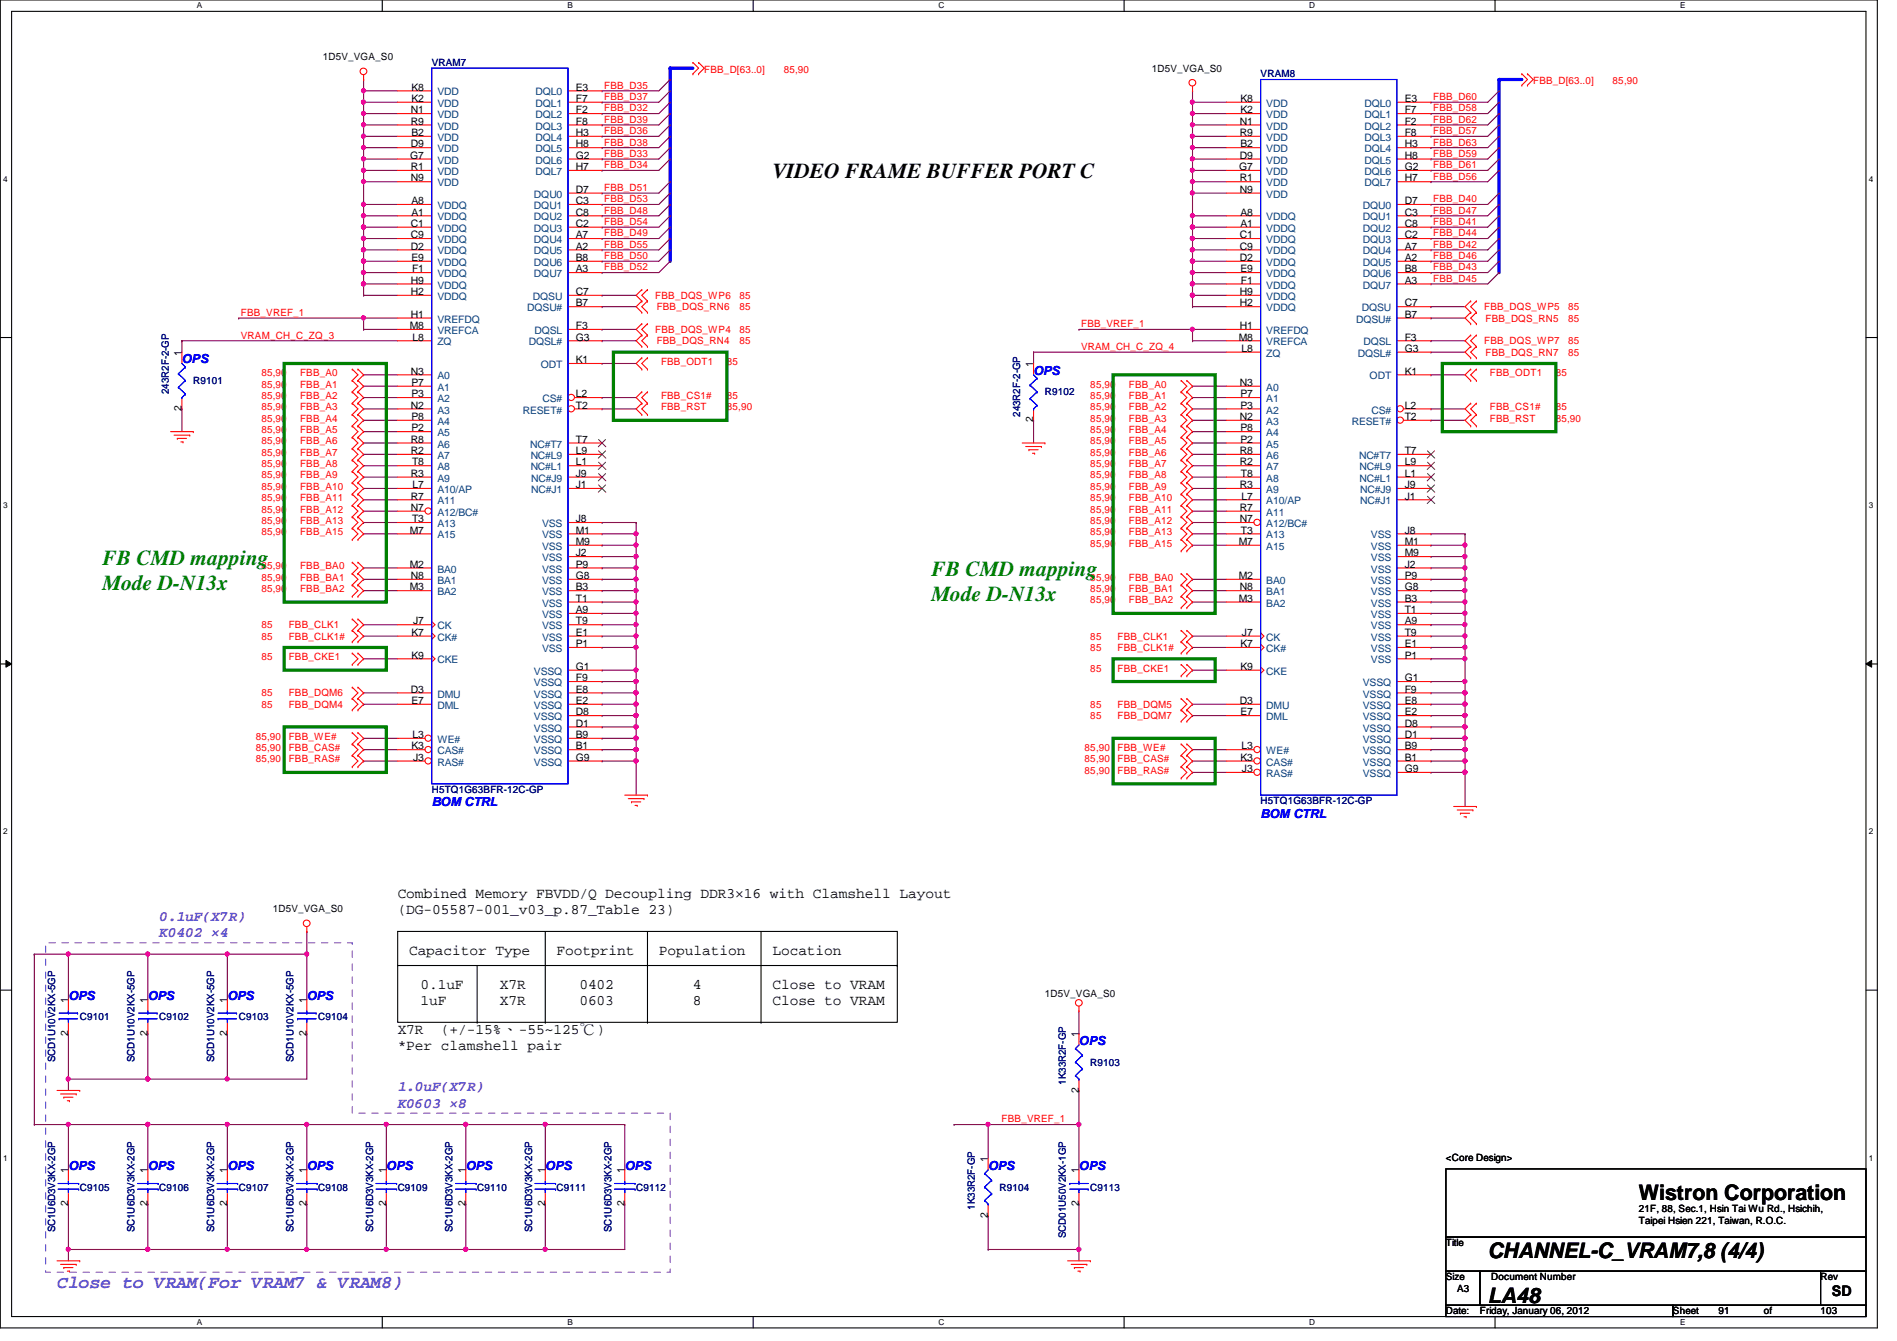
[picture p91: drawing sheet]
<svg xmlns="http://www.w3.org/2000/svg" width="297mm" height="210mm" viewBox="0 0 297 210" stroke-linecap="round" stroke-linejoin="round" font-family="sans-serif">
<defs><g id="words">
<g font-size="3.3">
<text x="120.9" y="27.9">VIDEO FRAME BUFFER PORT C</text>
<text x="256.6" y="187.9">Wistron Corporation</text>
<text x="233" y="196.8">CHANNEL-C_VRAM7,8 (4/4)</text>
<text x="233" y="204">LA48</text>
</g>
<g font-size="3.3" fill="#008000">
<text x="16" y="88.4">FB CMD mapping</text>
<text x="16" y="92.3">Mode D-N13x</text>
<text x="145.8" y="90.2">FB CMD mapping</text>
<text x="145.8" y="94.1">Mode D-N13x</text>
</g>
<text font-size="2.8" fill="#8000ff" x="8.9" y="201.5">Close to VRAM(For VRAM7 &amp; VRAM8)</text>
<g font-size="2.3">
<text x="62.3" y="140.5">Combined Memory FBVDD/Q Decoupling DDR3×16 with Clamshell Layout</text>
<text x="62.3" y="143">(DG-05587-001_v03_p.87_Table 23)</text>
<text x="64" y="149.4">Capacitor Type</text>
<text x="87.2" y="149.4">Footprint</text>
<text x="103.2" y="149.4">Population</text>
<text x="120.9" y="149.4">Location</text>
<text x="65.8" y="154.8">0.1uF</text>
<text x="78.3" y="154.8">X7R</text>
<text x="90.7" y="154.8">0402</text>
<text x="108.5" y="154.8">4</text>
<text x="120.9" y="154.8">Close to VRAM</text>
<text x="62.3" y="161.9">X7R</text>
<text x="65.8" y="157.3">1uF</text>
<text x="69" y="161.9">(+/-15%、-55~125℃)</text>
<text x="78.3" y="157.3">X7R</text>
<text x="90.7" y="157.3">0603</text>
<text x="108.5" y="157.3">8</text>
<text x="120.9" y="157.3">Close to VRAM</text>
<text x="62.3" y="164.4">*Per clamshell pair</text>
<text x="286.8" y="202.9">SD</text>
</g>
<g font-size="2.3" fill="#8000ff">
<text x="24.9" y="144.1">0.1uF(X7R)</text>
<text x="24.9" y="146.7">K0402 ×4</text>
<text x="62.3" y="170.8">1.0uF(X7R)</text>
<text x="62.3" y="173.4">K0603 ×8</text>
</g>
<g font-size="1.9" fill="#00f">
<text x="28.5" y="56.9">OPS</text>
<text x="161.8" y="58.7">OPS</text>
<text x="67.6" y="126.2">BOM CTRL</text>
<text x="197.4" y="128">BOM CTRL</text>
<text x="10.7" y="156.5">OPS</text>
<text x="23.2" y="156.5">OPS</text>
<text x="35.6" y="156.5">OPS</text>
<text x="48" y="156.5">OPS</text>
<text x="168.9" y="163.6">OPS</text>
<text x="10.7" y="183.1">OPS</text>
<text x="23.2" y="183.1">OPS</text>
<text x="35.6" y="183.1">OPS</text>
<text x="48" y="183.1">OPS</text>
<text x="60.5" y="183.1">OPS</text>
<text x="72.9" y="183.1">OPS</text>
<text x="85.4" y="183.1">OPS</text>
<text x="97.8" y="183.1">OPS</text>
<text x="154.7" y="183.1">OPS</text>
<text x="168.9" y="183.1">OPS</text>
</g>
<g font-size="1.6">
<text x="50.5" y="9.4">1D5V_VGA_S0</text>
<text x="180.3" y="11.2">1D5V_VGA_S0</text>
<text x="64.3" y="17.7">N1</text>
<text x="64.4" y="16">K2</text>
<text x="64.4" y="14.2">K8</text>
<text x="90.2" y="14.2">E3</text>
<text x="90.2" y="17.7">F2</text>
<text x="90.2" y="16">F7</text>
<text x="194.2" y="17.7">K2</text>
<text x="194.2" y="16">K8</text>
<text x="220" y="16">E3</text>
<text x="220" y="17.7">F7</text>
<text x="64.3" y="23.1">D9</text>
<text x="64.3" y="19.5">R9</text>
<text x="64.4" y="21.3">B2</text>
<text x="90.2" y="19.5">F8</text>
<text x="90.2" y="21.3">H3</text>
<text x="90.2" y="23.1">H8</text>
<text x="194.1" y="19.5">N1</text>
<text x="194.1" y="21.3">R9</text>
<text x="194.2" y="23.1">B2</text>
<text x="220" y="19.5">F2</text>
<text x="220" y="21.3">F8</text>
<text x="220" y="23.1">H3</text>
<text x="64.2" y="24.8">G7</text>
<text x="64.3" y="28.4">N9</text>
<text x="64.3" y="26.6">R1</text>
<text x="90.2" y="24.8">G2</text>
<text x="90.2" y="26.6">H7</text>
<text x="194" y="26.6">G7</text>
<text x="194.1" y="24.8">D9</text>
<text x="194.1" y="28.4">R1</text>
<text x="220" y="26.6">G2</text>
<text x="220" y="28.4">H7</text>
<text x="220" y="24.8">H8</text>
<text x="64.3" y="35.5">C1</text>
<text x="64.4" y="33.7">A1</text>
<text x="64.4" y="32">A8</text>
<text x="90.2" y="35.5">C2</text>
<text x="90.2" y="32">C3</text>
<text x="90.2" y="33.7">C8</text>
<text x="90.2" y="30.2">D7</text>
<text x="194.1" y="30.2">N9</text>
<text x="194.2" y="35.5">A1</text>
<text x="194.2" y="33.7">A8</text>
<text x="220" y="33.7">C3</text>
<text x="220" y="35.5">C8</text>
<text x="220" y="32">D7</text>
<text x="64.3" y="37.3">C9</text>
<text x="64.3" y="39.1">D2</text>
<text x="64.4" y="40.9">E9</text>
<text x="90.2" y="39.1">A2</text>
<text x="90.2" y="37.3">A7</text>
<text x="90.2" y="40.9">B8</text>
<text x="194.1" y="37.3">C1</text>
<text x="194.1" y="39.1">C9</text>
<text x="194.1" y="40.9">D2</text>
<text x="220" y="40.9">A2</text>
<text x="220" y="39.1">A7</text>
<text x="220" y="37.3">C2</text>
<text x="64.3" y="46.2">H2</text>
<text x="64.3" y="44.4">H9</text>
<text x="64.5" y="42.6">F1</text>
<text x="90.2" y="42.6">A3</text>
<text x="90.2" y="48">B7</text>
<text x="90.2" y="46.2">C7</text>
<text x="194.1" y="48">H2</text>
<text x="194.1" y="46.2">H9</text>
<text x="194.2" y="42.6">E9</text>
<text x="194.3" y="44.4">F1</text>
<text x="220" y="44.4">A3</text>
<text x="220" y="42.6">B8</text>
<text x="220" y="48">C7</text>
<text x="64.2" y="51.5">M8</text>
<text x="64.3" y="49.7">H1</text>
<text x="64.6" y="53.3">L8</text>
<text x="90.2" y="51.5">F3</text>
<text x="90.2" y="53.3">G3</text>
<text x="194" y="53.3">M8</text>
<text x="194.1" y="51.5">H1</text>
<text x="220" y="49.7">B7</text>
<text x="220" y="53.3">F3</text>
<text x="28.4" y="55.7" transform="rotate(-90 28.4 55.7)">1</text>
<text x="64.3" y="58.6">N3</text>
<text x="90.2" y="56.9">K1</text>
<text x="161.8" y="57.4" transform="rotate(-90 161.8 57.4)">1</text>
<text x="194.4" y="55.1">L8</text>
<text x="220" y="55.1">G3</text>
<text x="220" y="58.6">K1</text>
<text x="28.4" y="64.3" transform="rotate(-90 28.4 64.3)">2</text>
<text x="64.3" y="64">N2</text>
<text x="64.4" y="62.2">P3</text>
<text x="64.4" y="60.4">P7</text>
<text x="64.4" y="65.7">P8</text>
<text x="90.2" y="62.2">L2</text>
<text x="90.2" y="64">T2</text>
<text x="194.1" y="65.7">N2</text>
<text x="194.1" y="60.4">N3</text>
<text x="194.2" y="64">P3</text>
<text x="194.2" y="62.2">P7</text>
<text x="220" y="64">L2</text>
<text x="220" y="65.7">T2</text>
<text x="64.3" y="71.1">R2</text>
<text x="64.3" y="69.3">R8</text>
<text x="64.4" y="67.5">P2</text>
<text x="90.2" y="71.1">L9</text>
<text x="90.2" y="69.3">T7</text>
<text x="161.8" y="66.1" transform="rotate(-90 161.8 66.1)">2</text>
<text x="194.1" y="71.1">R8</text>
<text x="194.2" y="69.3">P2</text>
<text x="194.2" y="67.5">P8</text>
<text x="220" y="71.1">T7</text>
<text x="64.3" y="74.6">R3</text>
<text x="64.5" y="72.9">T8</text>
<text x="64.6" y="76.4">L7</text>
<text x="90.2" y="76.4">J1</text>
<text x="90.2" y="74.6">J9</text>
<text x="90.2" y="72.9">L1</text>
<text x="194.1" y="72.9">R2</text>
<text x="194.1" y="76.4">R3</text>
<text x="194.3" y="74.6">T8</text>
<text x="220" y="76.4">J9</text>
<text x="220" y="74.6">L1</text>
<text x="220" y="72.9">L9</text>
<text x="64.2" y="83.5">M7</text>
<text x="64.3" y="80">N7</text>
<text x="64.3" y="78.2">R7</text>
<text x="64.5" y="81.7">T3</text>
<text x="90.2" y="81.7">J8</text>
<text x="90.2" y="83.5">M1</text>
<text x="194.1" y="81.7">N7</text>
<text x="194.1" y="80">R7</text>
<text x="194.3" y="83.5">T3</text>
<text x="194.4" y="78.2">L7</text>
<text x="220" y="78.2">J1</text>
<text x="220" y="83.5">J8</text>
<text x="64.2" y="88.9">M2</text>
<text x="90.2" y="87.1">J2</text>
<text x="90.2" y="85.3">M9</text>
<text x="90.2" y="88.9">P9</text>
<text x="194" y="85.3">M7</text>
<text x="220" y="88.9">J2</text>
<text x="220" y="85.3">M1</text>
<text x="220" y="87.1">M9</text>
<text x="64.2" y="92.4">M3</text>
<text x="64.3" y="90.6">N8</text>
<text x="90.2" y="96">A9</text>
<text x="90.2" y="92.4">B3</text>
<text x="90.2" y="90.6">G8</text>
<text x="90.2" y="94.2">T1</text>
<text x="194" y="90.6">M2</text>
<text x="194" y="94.2">M3</text>
<text x="194.1" y="92.4">N8</text>
<text x="220" y="94.2">B3</text>
<text x="220" y="92.4">G8</text>
<text x="220" y="90.6">P9</text>
<text x="220" y="96">T1</text>
<text x="64.4" y="99.5">K7</text>
<text x="64.7" y="97.7">J7</text>
<text x="90.2" y="99.5">E1</text>
<text x="90.2" y="101.3">P1</text>
<text x="90.2" y="97.7">T9</text>
<text x="194.2" y="101.3">K7</text>
<text x="194.5" y="99.5">J7</text>
<text x="220" y="97.7">A9</text>
<text x="220" y="101.3">E1</text>
<text x="220" y="99.5">T9</text>
<text x="64.4" y="103.1">K9</text>
<text x="90.2" y="106.6">F9</text>
<text x="90.2" y="104.9">G1</text>
<text x="194.2" y="104.9">K9</text>
<text x="220" y="106.6">G1</text>
<text x="220" y="103.1">P1</text>
<text x="64.3" y="108.4">D3</text>
<text x="64.4" y="110.2">E7</text>
<text x="90.2" y="113.7">D1</text>
<text x="90.2" y="112">D8</text>
<text x="90.2" y="110.2">E2</text>
<text x="90.2" y="108.4">E8</text>
<text x="194.1" y="110.2">D3</text>
<text x="194.2" y="112">E7</text>
<text x="220" y="113.7">D8</text>
<text x="220" y="112">E2</text>
<text x="220" y="110.2">E8</text>
<text x="220" y="108.4">F9</text>
<text x="64.4" y="117.3">K3</text>
<text x="64.6" y="115.5">L3</text>
<text x="64.7" y="119.1">J3</text>
<text x="90.2" y="117.3">B1</text>
<text x="90.2" y="115.5">B9</text>
<text x="90.2" y="119.1">G9</text>
<text x="194.2" y="119.1">K3</text>
<text x="194.4" y="117.3">L3</text>
<text x="220" y="119.1">B1</text>
<text x="220" y="117.3">B9</text>
<text x="220" y="115.5">D1</text>
<text x="194.5" y="120.9">J3</text>
<text x="220" y="120.9">G9</text>
<text x="42.7" y="142.8">1D5V_VGA_S0</text>
<text x="10.7" y="157" transform="rotate(-90 10.7 157)">1</text>
<text x="23.1" y="157" transform="rotate(-90 23.1 157)">1</text>
<text x="35.6" y="157" transform="rotate(-90 35.6 157)">1</text>
<text x="48" y="157" transform="rotate(-90 48 157)">1</text>
<text x="163.6" y="156.1">1D5V_VGA_S0</text>
<text x="10.7" y="162.1" transform="rotate(-90 10.7 162.1)">2</text>
<text x="23.1" y="162.1" transform="rotate(-90 23.1 162.1)">2</text>
<text x="35.6" y="162.1" transform="rotate(-90 35.6 162.1)">2</text>
<text x="48" y="162.1" transform="rotate(-90 48 162.1)">2</text>
<text x="168.9" y="162.3" transform="rotate(-90 168.9 162.3)">1</text>
<text x="168.9" y="171" transform="rotate(-90 168.9 171)">2</text>
<text x="10.7" y="183.7" transform="rotate(-90 10.7 183.7)">1</text>
<text x="23.1" y="183.7" transform="rotate(-90 23.1 183.7)">1</text>
<text x="35.6" y="183.7" transform="rotate(-90 35.6 183.7)">1</text>
<text x="48" y="183.7" transform="rotate(-90 48 183.7)">1</text>
<text x="60.4" y="183.7" transform="rotate(-90 60.4 183.7)">1</text>
<text x="72.9" y="183.7" transform="rotate(-90 72.9 183.7)">1</text>
<text x="85.3" y="183.7" transform="rotate(-90 85.3 183.7)">1</text>
<text x="97.8" y="183.7" transform="rotate(-90 97.8 183.7)">1</text>
<text x="154.7" y="181.9" transform="rotate(-90 154.7 181.9)">1</text>
<text x="168.9" y="183.7" transform="rotate(-90 168.9 183.7)">1</text>
<text x="226.4" y="181.7">&lt;Core Design&gt;</text>
<text x="10.7" y="188.8" transform="rotate(-90 10.7 188.8)">2</text>
<text x="23.1" y="188.8" transform="rotate(-90 23.1 188.8)">2</text>
<text x="35.6" y="188.8" transform="rotate(-90 35.6 188.8)">2</text>
<text x="48" y="188.8" transform="rotate(-90 48 188.8)">2</text>
<text x="60.4" y="188.8" transform="rotate(-90 60.4 188.8)">2</text>
<text x="72.9" y="188.8" transform="rotate(-90 72.9 188.8)">2</text>
<text x="85.3" y="188.8" transform="rotate(-90 85.3 188.8)">2</text>
<text x="97.8" y="188.8" transform="rotate(-90 97.8 188.8)">2</text>
<text x="154.7" y="190.6" transform="rotate(-90 154.7 190.6)">2</text>
<text x="168.9" y="188.8" transform="rotate(-90 168.9 188.8)">2</text>
<text x="256.6" y="189.7">21F, 88, Sec.1, Hsin Tai Wu Rd., Hsichih,</text>
<text x="256.6" y="191.6">Taipei Hsien 221, Taiwan, R.O.C.</text>
<text x="226.4" y="195.1">Title</text>
<text x="226.4" y="200.4">Size</text>
<text x="228.2" y="202.2">A3</text>
<text x="233.5" y="200.4">Document Number</text>
<text x="285.1" y="200.4">Rev</text>
<text x="226.4" y="205.7">Date:</text>
<text x="231.7" y="205.7">Friday, January 06, 2012</text>
<text x="262" y="205.7">Sheet</text>
<text x="269.1" y="205.7">91</text>
<text x="276.2" y="205.7">of</text>
<text x="285.1" y="205.7">103</text>
</g>
<g font-size="1.6" fill="#000080">
<text x="67.6" y="10.3">VRAM7</text>
<text x="197.4" y="12.1">VRAM8</text>
<text x="26.4" y="61.7" transform="rotate(-90 26.4 61.7)">243R2F-2-GP</text>
<text x="30.3" y="60.1">R9101</text>
<text x="159.8" y="65.2" transform="rotate(-90 159.8 65.2)">243R2F-2-GP</text>
<text x="163.6" y="61.9">R9102</text>
<text x="67.6" y="124.1">H5TQ1G63BFR-12C-GP</text>
<text x="197.4" y="125.9">H5TQ1G63BFR-12C-GP</text>
<text x="12.5" y="159.7">C9101</text>
<text x="24.9" y="159.7">C9102</text>
<text x="37.4" y="159.7">C9103</text>
<text x="49.8" y="159.7">C9104</text>
<text x="8.6" y="166.2" transform="rotate(-90 8.6 166.2)">SCD1U10V2KX-5GP</text>
<text x="21.1" y="166.2" transform="rotate(-90 21.1 166.2)">SCD1U10V2KX-5GP</text>
<text x="33.5" y="166.2" transform="rotate(-90 33.5 166.2)">SCD1U10V2KX-5GP</text>
<text x="46" y="166.2" transform="rotate(-90 46 166.2)">SCD1U10V2KX-5GP</text>
<text x="170.7" y="166.8">R9103</text>
<text x="166.9" y="169.8" transform="rotate(-90 166.9 169.8)">1K33R2F-GP</text>
<text x="12.5" y="186.4">C9105</text>
<text x="24.9" y="186.4">C9106</text>
<text x="37.4" y="186.4">C9107</text>
<text x="49.8" y="186.4">C9108</text>
<text x="62.3" y="186.4">C9109</text>
<text x="74.7" y="186.4">C9110</text>
<text x="87.2" y="186.4">C9111</text>
<text x="99.6" y="186.4">C9112</text>
<text x="152.7" y="189.4" transform="rotate(-90 152.7 189.4)">1K33R2F-GP</text>
<text x="156.5" y="186.4">R9104</text>
<text x="170.7" y="186.4">C9113</text>
<text x="8.6" y="192.9" transform="rotate(-90 8.6 192.9)">SC1U6D3V3KX-2GP</text>
<text x="21.1" y="192.9" transform="rotate(-90 21.1 192.9)">SC1U6D3V3KX-2GP</text>
<text x="33.5" y="192.9" transform="rotate(-90 33.5 192.9)">SC1U6D3V3KX-2GP</text>
<text x="46" y="192.9" transform="rotate(-90 46 192.9)">SC1U6D3V3KX-2GP</text>
<text x="58.4" y="192.9" transform="rotate(-90 58.4 192.9)">SC1U6D3V3KX-2GP</text>
<text x="70.9" y="192.9" transform="rotate(-90 70.9 192.9)">SC1U6D3V3KX-2GP</text>
<text x="83.3" y="192.9" transform="rotate(-90 83.3 192.9)">SC1U6D3V3KX-2GP</text>
<text x="95.8" y="192.9" transform="rotate(-90 95.8 192.9)">SC1U6D3V3KX-2GP</text>
<text x="166.9" y="193.8" transform="rotate(-90 166.9 193.8)">SCD01U50V2KX-1GP</text>
</g>
<g font-size="1.6" fill="#f00">
<text x="110.3" y="11.4">FBB_D[63..0]</text>
<text x="122.7" y="11.4">85,90</text>
<text x="94.6" y="13.9">FBB_D35</text>
<text x="94.6" y="15.7">FBB_D37</text>
<text x="94.6" y="17.4">FBB_D32</text>
<text x="224.4" y="15.7">FBB_D60</text>
<text x="224.4" y="17.4">FBB_D58</text>
<text x="240.1" y="13.2">FBB_D[63..0]</text>
<text x="252.5" y="13.2">85,90</text>
<text x="94.6" y="21">FBB_D36</text>
<text x="94.6" y="22.8">FBB_D38</text>
<text x="94.6" y="19.2">FBB_D39</text>
<text x="224.4" y="22.8">FBB_D63</text>
<text x="224.4" y="19.2">FBB_D62</text>
<text x="224.4" y="21">FBB_D57</text>
<text x="94.6" y="29.9">FBB_D51</text>
<text x="94.6" y="26.3">FBB_D34</text>
<text x="94.6" y="24.6">FBB_D33</text>
<text x="224.4" y="26.3">FBB_D61</text>
<text x="224.4" y="28.1">FBB_D56</text>
<text x="224.4" y="24.6">FBB_D59</text>
<text x="94.6" y="31.7">FBB_D53</text>
<text x="94.6" y="33.4">FBB_D48</text>
<text x="94.6" y="35.2">FBB_D54</text>
<text x="224.4" y="31.7">FBB_D40</text>
<text x="224.4" y="35.2">FBB_D41</text>
<text x="224.4" y="33.4">FBB_D47</text>
<text x="94.6" y="37">FBB_D49</text>
<text x="94.6" y="38.8">FBB_D55</text>
<text x="94.6" y="40.6">FBB_D50</text>
<text x="224.4" y="38.8">FBB_D42</text>
<text x="224.4" y="40.6">FBB_D46</text>
<text x="224.4" y="37">FBB_D44</text>
<text x="94.6" y="42.3">FBB_D52</text>
<text x="102.6" y="46.8">FBB_DQS_WP6</text>
<text x="115.8" y="46.8">85</text>
<text x="224.4" y="42.3">FBB_D43</text>
<text x="224.4" y="44.1">FBB_D45</text>
<text x="37.7" y="53">VRAM_CH_C_ZQ_3</text>
<text x="37.7" y="49.4">FBB_VREF_1</text>
<text x="102.6" y="52.1">FBB_DQS_WP4</text>
<text x="102.8" y="53.9">FBB_DQS_RN4</text>
<text x="102.8" y="48.6">FBB_DQS_RN6</text>
<text x="115.8" y="53.9">85</text>
<text x="115.8" y="52.1">85</text>
<text x="115.8" y="48.6">85</text>
<text x="169.3" y="51.2">FBB_VREF_1</text>
<text x="232.4" y="48.6">FBB_DQS_WP5</text>
<text x="232.4" y="53.9">FBB_DQS_WP7</text>
<text x="232.6" y="50.3">FBB_DQS_RN5</text>
<text x="245.6" y="48.6">85</text>
<text x="245.6" y="53.9">85</text>
<text x="245.6" y="50.3">85</text>
<text x="40.9" y="58.9">85,90</text>
<text x="47" y="58.9">FBB_A0</text>
<text x="103.5" y="57.1">FBB_ODT1</text>
<text x="113.8" y="57.1">85</text>
<text x="169.3" y="54.8">VRAM_CH_C_ZQ_4</text>
<text x="232.6" y="55.7">FBB_DQS_RN7</text>
<text x="233.3" y="58.9">FBB_ODT1</text>
<text x="243.6" y="58.9">85</text>
<text x="245.6" y="55.7">85</text>
<text x="40.9" y="62.4">85,90</text>
<text x="40.9" y="64.2">85,90</text>
<text x="40.9" y="66">85,90</text>
<text x="40.9" y="60.7">85,90</text>
<text x="47" y="62.4">FBB_A2</text>
<text x="47" y="64.2">FBB_A3</text>
<text x="47" y="66">FBB_A4</text>
<text x="47" y="60.7">FBB_A1</text>
<text x="103.5" y="62.4">FBB_CS1#</text>
<text x="103.5" y="64.2">FBB_RST</text>
<text x="113.8" y="62.4">85</text>
<text x="113.8" y="64.2">85,90</text>
<text x="170.7" y="64.2">85,90</text>
<text x="170.7" y="66">85,90</text>
<text x="170.7" y="60.7">85,90</text>
<text x="170.7" y="62.4">85,90</text>
<text x="176.8" y="64.2">FBB_A2</text>
<text x="176.8" y="66">FBB_A3</text>
<text x="176.8" y="60.7">FBB_A0</text>
<text x="176.8" y="62.4">FBB_A1</text>
<text x="233.3" y="64.2">FBB_CS1#</text>
<text x="233.3" y="66">FBB_RST</text>
<text x="243.6" y="64.2">85</text>
<text x="243.6" y="66">85,90</text>
<text x="40.9" y="71.3">85,90</text>
<text x="40.9" y="67.8">85,90</text>
<text x="40.9" y="69.6">85,90</text>
<text x="47" y="71.3">FBB_A7</text>
<text x="47" y="67.8">FBB_A5</text>
<text x="47" y="69.6">FBB_A6</text>
<text x="170.7" y="67.8">85,90</text>
<text x="170.7" y="69.6">85,90</text>
<text x="170.7" y="71.3">85,90</text>
<text x="176.8" y="67.8">FBB_A4</text>
<text x="176.8" y="69.6">FBB_A5</text>
<text x="176.8" y="71.3">FBB_A6</text>
<text x="40.9" y="73.1">85,90</text>
<text x="40.9" y="74.9">85,90</text>
<text x="40.9" y="76.7">85,90</text>
<text x="47" y="73.1">FBB_A8</text>
<text x="47" y="74.9">FBB_A9</text>
<text x="47" y="76.7">FBB_A10</text>
<text x="170.7" y="73.1">85,90</text>
<text x="170.7" y="74.9">85,90</text>
<text x="170.7" y="76.7">85,90</text>
<text x="176.8" y="73.1">FBB_A7</text>
<text x="176.8" y="74.9">FBB_A8</text>
<text x="176.8" y="76.7">FBB_A9</text>
<text x="40.9" y="80.2">85,90</text>
<text x="40.9" y="82">85,90</text>
<text x="40.9" y="83.8">85,90</text>
<text x="40.9" y="78.4">85,90</text>
<text x="47" y="80.2">FBB_A12</text>
<text x="47" y="82">FBB_A13</text>
<text x="47" y="83.8">FBB_A15</text>
<text x="47" y="78.4">FBB_A11</text>
<text x="170.7" y="82">85,90</text>
<text x="170.7" y="83.8">85,90</text>
<text x="170.7" y="78.4">85,90</text>
<text x="170.7" y="80.2">85,90</text>
<text x="176.8" y="82">FBB_A12</text>
<text x="176.8" y="83.8">FBB_A13</text>
<text x="176.8" y="78.4">FBB_A10</text>
<text x="176.8" y="80.2">FBB_A11</text>
<text x="40.9" y="89.1">85,90</text>
<text x="47" y="89.1">FBB_BA0</text>
<text x="170.7" y="85.6">85,90</text>
<text x="176.8" y="85.6">FBB_A15</text>
<text x="40.9" y="90.9">85,90</text>
<text x="40.9" y="92.7">85,90</text>
<text x="47" y="90.9">FBB_BA1</text>
<text x="47" y="92.7">FBB_BA2</text>
<text x="170.7" y="90.9">85,90</text>
<text x="170.7" y="92.7">85,90</text>
<text x="170.7" y="94.4">85,90</text>
<text x="176.8" y="90.9">FBB_BA0</text>
<text x="176.8" y="92.7">FBB_BA1</text>
<text x="176.8" y="94.4">FBB_BA2</text>
<text x="40.9" y="98.3">85</text>
<text x="40.9" y="100.1">85</text>
<text x="45.2" y="98.3">FBB_CLK1</text>
<text x="45.2" y="100.1">FBB_CLK1#</text>
<text x="170.7" y="100.1">85</text>
<text x="170.7" y="101.9">85</text>
<text x="175" y="100.1">FBB_CLK1</text>
<text x="175" y="101.9">FBB_CLK1#</text>
<text x="40.9" y="103.3">85</text>
<text x="45.2" y="103.3">FBB_CKE1</text>
<text x="170.7" y="105.1">85</text>
<text x="175" y="105.1">FBB_CKE1</text>
<text x="40.9" y="110.8">85</text>
<text x="40.9" y="109">85</text>
<text x="45.2" y="110.8">FBB_DQM4</text>
<text x="45.2" y="109">FBB_DQM6</text>
<text x="170.7" y="110.8">85</text>
<text x="170.7" y="112.6">85</text>
<text x="175" y="110.8">FBB_DQM5</text>
<text x="175" y="112.6">FBB_DQM7</text>
<text x="40" y="115.8">85,90</text>
<text x="40" y="117.6">85,90</text>
<text x="40" y="119.3">85,90</text>
<text x="45.2" y="115.8">FBB_WE#</text>
<text x="45.2" y="117.6">FBB_CAS#</text>
<text x="45.2" y="119.3">FBB_RAS#</text>
<text x="169.8" y="117.6">85,90</text>
<text x="169.8" y="119.3">85,90</text>
<text x="175" y="117.6">FBB_WE#</text>
<text x="175" y="119.3">FBB_CAS#</text>
<text x="169.8" y="121.1">85,90</text>
<text x="175" y="121.1">FBB_RAS#</text>
<text x="156.8" y="175.7">FBB_VREF_1</text>
</g>
<g font-size="1.6" fill="#004080">
<text x="68.5" y="16.7">VDD</text>
<text x="68.5" y="14.9">VDD</text>
<text x="83.9" y="14.9">DQL0</text>
<text x="83.9" y="16.7">DQL1</text>
<text x="198.3" y="16.7">VDD</text>
<text x="213.7" y="16.7">DQL0</text>
<text x="68.5" y="22.1">VDD</text>
<text x="68.5" y="23.8">VDD</text>
<text x="68.5" y="18.5">VDD</text>
<text x="68.5" y="20.3">VDD</text>
<text x="83.9" y="18.5">DQL2</text>
<text x="83.9" y="20.3">DQL3</text>
<text x="83.9" y="22.1">DQL4</text>
<text x="83.9" y="23.8">DQL5</text>
<text x="198.3" y="23.8">VDD</text>
<text x="198.3" y="18.5">VDD</text>
<text x="198.3" y="20.3">VDD</text>
<text x="198.3" y="22.1">VDD</text>
<text x="213.7" y="20.3">DQL2</text>
<text x="213.7" y="18.5">DQL1</text>
<text x="213.7" y="22.1">DQL3</text>
<text x="213.7" y="23.8">DQL4</text>
<text x="68.5" y="25.6">VDD</text>
<text x="68.5" y="29.2">VDD</text>
<text x="68.5" y="27.4">VDD</text>
<text x="83.9" y="25.6">DQL6</text>
<text x="83.9" y="27.4">DQL7</text>
<text x="198.3" y="25.6">VDD</text>
<text x="198.3" y="27.4">VDD</text>
<text x="198.3" y="29.2">VDD</text>
<text x="213.7" y="27.4">DQL6</text>
<text x="213.7" y="29.2">DQL7</text>
<text x="213.7" y="25.6">DQL5</text>
<text x="68.5" y="34.5">VDDQ</text>
<text x="68.5" y="32.7">VDDQ</text>
<text x="83.6" y="32.7">DQU1</text>
<text x="83.6" y="34.5">DQU2</text>
<text x="83.6" y="30.9">DQU0</text>
<text x="198.3" y="34.5">VDDQ</text>
<text x="198.3" y="30.9">VDD</text>
<text x="213.4" y="34.5">DQU1</text>
<text x="213.4" y="32.7">DQU0</text>
<text x="68.5" y="36.3">VDDQ</text>
<text x="68.5" y="38.1">VDDQ</text>
<text x="68.5" y="39.8">VDDQ</text>
<text x="68.5" y="41.6">VDDQ</text>
<text x="83.6" y="39.8">DQU5</text>
<text x="83.6" y="38.1">DQU4</text>
<text x="83.6" y="41.6">DQU6</text>
<text x="83.6" y="36.3">DQU3</text>
<text x="198.3" y="36.3">VDDQ</text>
<text x="198.3" y="38.1">VDDQ</text>
<text x="198.3" y="39.8">VDDQ</text>
<text x="198.3" y="41.6">VDDQ</text>
<text x="213.4" y="41.6">DQU5</text>
<text x="213.4" y="39.8">DQU4</text>
<text x="213.4" y="38.1">DQU3</text>
<text x="213.4" y="36.3">DQU2</text>
<text x="68.5" y="43.4">VDDQ</text>
<text x="68.5" y="46.9">VDDQ</text>
<text x="68.5" y="45.2">VDDQ</text>
<text x="83.4" y="46.9">DQSU</text>
<text x="83.6" y="43.4">DQU7</text>
<text x="198.3" y="43.4">VDDQ</text>
<text x="198.3" y="45.2">VDDQ</text>
<text x="198.3" y="46.9">VDDQ</text>
<text x="213.4" y="45.2">DQU7</text>
<text x="213.4" y="43.4">DQU6</text>
<text x="68.5" y="50.5">VREFDQ</text>
<text x="68.5" y="52.3">VREFCA</text>
<text x="82.5" y="48.7">DQSU#</text>
<text x="83.7" y="52.3">DQSL</text>
<text x="198.3" y="52.3">VREFDQ</text>
<text x="198.3" y="48.7">VDDQ</text>
<text x="212.3" y="50.5">DQSU#</text>
<text x="213.2" y="48.7">DQSU</text>
<text x="68.5" y="54.1">ZQ</text>
<text x="68.5" y="59.4">A0</text>
<text x="82.8" y="54.1">DQSL#</text>
<text x="84.7" y="57.6">ODT</text>
<text x="198.3" y="55.8">ZQ</text>
<text x="198.3" y="54.1">VREFCA</text>
<text x="212.6" y="55.8">DQSL#</text>
<text x="213.5" y="54.1">DQSL</text>
<text x="214.5" y="59.4">ODT</text>
<text x="68.5" y="64.7">A3</text>
<text x="68.5" y="62.9">A2</text>
<text x="68.5" y="61.2">A1</text>
<text x="81.9" y="64.7">RESET#</text>
<text x="85" y="62.9">CS#</text>
<text x="198.3" y="61.2">A0</text>
<text x="198.3" y="64.7">A2</text>
<text x="198.3" y="62.9">A1</text>
<text x="214.8" y="64.7">CS#</text>
<text x="68.5" y="68.3">A5</text>
<text x="68.5" y="66.5">A4</text>
<text x="68.5" y="71.8">A7</text>
<text x="68.5" y="70.1">A6</text>
<text x="83" y="70.1">NC#T7</text>
<text x="83.1" y="71.8">NC#L9</text>
<text x="198.3" y="66.5">A3</text>
<text x="198.3" y="70.1">A5</text>
<text x="198.3" y="68.3">A4</text>
<text x="198.3" y="71.8">A6</text>
<text x="211.7" y="66.5">RESET#</text>
<text x="212.8" y="71.8">NC#T7</text>
<text x="68.5" y="77.2">A10/AP</text>
<text x="68.5" y="75.4">A9</text>
<text x="68.5" y="73.6">A8</text>
<text x="83.1" y="73.6">NC#L1</text>
<text x="83.2" y="77.2">NC#J1</text>
<text x="83.2" y="75.4">NC#J9</text>
<text x="198.3" y="73.6">A7</text>
<text x="198.3" y="77.2">A9</text>
<text x="198.3" y="75.4">A8</text>
<text x="212.9" y="75.4">NC#L1</text>
<text x="212.9" y="73.6">NC#L9</text>
<text x="213" y="77.2">NC#J9</text>
<text x="68.5" y="80.7">A12/BC#</text>
<text x="68.5" y="79">A11</text>
<text x="68.5" y="82.5">A13</text>
<text x="84.9" y="82.5">VSS</text>
<text x="198.3" y="79">A10/AP</text>
<text x="198.3" y="82.5">A12/BC#</text>
<text x="198.3" y="80.7">A11</text>
<text x="213" y="79">NC#J1</text>
<text x="68.5" y="89.6">BA0</text>
<text x="68.5" y="84.3">A15</text>
<text x="84.9" y="87.8">VSS</text>
<text x="84.9" y="84.3">VSS</text>
<text x="84.9" y="86.1">VSS</text>
<text x="84.9" y="89.6">VSS</text>
<text x="198.3" y="86.1">A15</text>
<text x="198.3" y="84.3">A13</text>
<text x="214.7" y="89.6">VSS</text>
<text x="214.7" y="84.3">VSS</text>
<text x="214.7" y="86.1">VSS</text>
<text x="214.7" y="87.8">VSS</text>
<text x="68.5" y="93.2">BA2</text>
<text x="68.5" y="91.4">BA1</text>
<text x="84.9" y="93.2">VSS</text>
<text x="84.9" y="91.4">VSS</text>
<text x="84.9" y="95">VSS</text>
<text x="198.3" y="91.4">BA0</text>
<text x="198.3" y="95">BA2</text>
<text x="198.3" y="93.2">BA1</text>
<text x="214.7" y="95">VSS</text>
<text x="214.7" y="93.2">VSS</text>
<text x="214.7" y="91.4">VSS</text>
<text x="68.5" y="98.5">CK</text>
<text x="68.5" y="100.3">CK#</text>
<text x="84.9" y="96.7">VSS</text>
<text x="84.9" y="100.3">VSS</text>
<text x="84.9" y="98.5">VSS</text>
<text x="198.3" y="100.3">CK</text>
<text x="214.7" y="98.5">VSS</text>
<text x="214.7" y="96.7">VSS</text>
<text x="214.7" y="100.3">VSS</text>
<text x="68.5" y="103.8">CKE</text>
<text x="83.6" y="107.4">VSSQ</text>
<text x="83.6" y="105.6">VSSQ</text>
<text x="84.9" y="102.1">VSS</text>
<text x="198.3" y="102.1">CK#</text>
<text x="198.3" y="105.6">CKE</text>
<text x="213.4" y="107.4">VSSQ</text>
<text x="214.7" y="102.1">VSS</text>
<text x="214.7" y="103.8">VSS</text>
<text x="68.5" y="109.2">DMU</text>
<text x="68.5" y="111">DML</text>
<text x="83.6" y="112.7">VSSQ</text>
<text x="83.6" y="111">VSSQ</text>
<text x="83.6" y="109.2">VSSQ</text>
<text x="198.3" y="111">DMU</text>
<text x="198.3" y="112.7">DML</text>
<text x="213.4" y="112.7">VSSQ</text>
<text x="213.4" y="111">VSSQ</text>
<text x="213.4" y="109.2">VSSQ</text>
<text x="68.5" y="119.8">RAS#</text>
<text x="68.5" y="118.1">CAS#</text>
<text x="68.5" y="116.3">WE#</text>
<text x="83.6" y="118.1">VSSQ</text>
<text x="83.6" y="116.3">VSSQ</text>
<text x="83.6" y="114.5">VSSQ</text>
<text x="83.6" y="119.8">VSSQ</text>
<text x="198.3" y="119.8">CAS#</text>
<text x="198.3" y="118.1">WE#</text>
<text x="213.4" y="119.8">VSSQ</text>
<text x="213.4" y="118.1">VSSQ</text>
<text x="213.4" y="116.3">VSSQ</text>
<text x="213.4" y="114.5">VSSQ</text>
<text x="198.3" y="121.6">RAS#</text>
<text x="213.4" y="121.6">VSSQ</text>
</g>
<g font-size="1.3">
<text x="30.8" y="1.3">A</text>
<text x="88.9" y="1.3">B</text>
<text x="146.9" y="1.3">C</text>
<text x="205" y="1.3">D</text>
<text x="263.1" y="1.3">E</text>
<text x=".5" y="28.4">4</text>
<text x="292.6" y="28.4">4</text>
<text x=".5" y="79.5">3</text>
<text x="292.6" y="79.5">3</text>
<text x=".5" y="130.6">2</text>
<text x="292.6" y="130.6">2</text>
<text x=".5" y="181.7">1</text>
<text x="292.6" y="181.7">1</text>
<text x="30.8" y="207.4">A</text>
<text x="88.9" y="207.4">B</text>
<text x="146.9" y="207.4">C</text>
<text x="205" y="207.4">D</text>
<text x="263.1" y="207.4">E</text>
</g>
</g></defs>
<path d="M0 0h294v207.9h-294zM1.8 1.8h290.4v204.3h-290.4z" fill="none" stroke="#000" stroke-width=".17"/>
<g fill="#fff">
<path d="M30.8 .2h.8v1.4h-.8z"/>
<path d="M30.8 206.2h.8v1.4h-.8z"/>
</g>
<path d="M59.9 0v1.8M59.9 206.1v1.8" fill="none" stroke="#000" stroke-width=".17"/>
<g fill="#fff">
<path d="M88.9 .2h.8v1.4h-.8z"/>
<path d="M88.9 206.2h.8v1.4h-.8z"/>
</g>
<path d="M117.9 0v1.8M117.9 206.1v1.8" fill="none" stroke="#000" stroke-width=".17"/>
<g fill="#fff">
<path d="M146.9 .2h.9v1.4h-.9z"/>
<path d="M146.9 206.2h.9v1.4h-.9z"/>
</g>
<path d="M176 0v1.8M176 206.1v1.8" fill="none" stroke="#000" stroke-width=".17"/>
<g fill="#fff">
<path d="M205 .2h.9v1.4h-.9z"/>
<path d="M205 206.2h.9v1.4h-.9z"/>
</g>
<path d="M234.1 0v1.8M234.1 206.1v1.8" fill="none" stroke="#000" stroke-width=".17"/>
<g fill="#fff">
<path d="M263.1 .2h.8v1.4h-.8z"/>
<path d="M263.1 206.2h.8v1.4h-.8z"/>
<path d="M.5 27.3h.7v1.4h-.7z"/>
<path d="M292.6 27.3h.7v1.4h-.7z"/>
<path d="M.5 78.4h.7v1.4h-.7z"/>
<path d="M292.6 78.4h.7v1.4h-.7z"/>
</g>
<path d="M0 52.8h1.8M292.2 52.8h1.8" fill="none" stroke="#000" stroke-width=".17"/>
<g fill="#fff">
<path d="M.5 129.5h.7v1.4h-.7z"/>
<path d="M292.6 129.5h.7v1.4h-.7z"/>
</g>
<path d="M0 103.9h1.8M292.2 103.9h1.8" fill="none" stroke="#000" stroke-width=".17"/>
<path d="M.9 103.4l.9 .5-.9 .5zM292.2 103.9l.9-.5v1z" fill="#000"/>
<path d="M.9 103.4l.9 .5-.9 .5zM292.2 103.9l.9-.5v1z" fill="none" stroke="#000" stroke-width=".16"/>
<g fill="#fff">
<path d="M.5 180.5h.7v1.4h-.7z"/>
<path d="M292.6 180.5h.7v1.4h-.7z"/>
</g>
<path d="M0 155h1.8M292.2 155h1.8" fill="none" stroke="#000" stroke-width=".17"/>
<g fill="none" stroke="#800040" stroke-width=".17">
<path d="M224.1 16h.1M224.1 17.8h.1M224.1 19.6h.1M224.1 16h8.9M224.1 17.8h8.9M224.1 19.6h8.9M224.1 23.1h.1M224.1 26.7h.1M224.1 21.3h.1M224.1 32h.1M224.1 35.6h.1M224.1 39.1h.1"/>
<path d="M224.1 23.1h8.9M224.1 26.7h8.9M224.1 21.3h8.9M224.1 32h8.9M224.1 35.6h8.9M224.1 39.1h8.9M224.1 40.9h.1M224.1 42.7h.1M224.1 40.9h8.9M224.1 42.7h8.9M224.1 119.1h.1M224.1 115.6h.1"/>
<path d="M224.1 117.3h.1M224.1 119.1h5.3M224.1 115.6h5.3M224.1 117.3h5.3M224.1 120.9h.1M224.1 120.9h5.3"/>
</g>
<circle cx="229.4" cy="117.3" r=".32" fill="#f0f"/>
<circle cx="229.4" cy="117.3" r=".32" fill="none" stroke="#f0f" stroke-width=".17"/>
<g fill="none" stroke="#800040" stroke-width=".17">
<path d="M224.1 99.6h.1M224.1 99.6h5.3M224.1 106.7h.1M224.1 112h.1M224.1 113.8h.1M224.1 108.5h.1M224.1 110.2h.1M224.1 101.3h.1M224.1 103.1h.1M224.1 106.7h5.3M224.1 112h5.3M224.1 113.8h5.3"/>
<path d="M224.1 108.5h5.3M224.1 110.2h5.3M224.1 101.3h5.3M224.1 103.1h5.3M229.4 120.9h.1M229.4 120.9v5.3"/>
</g>
<circle cx="229.4" cy="120.9" r=".32" fill="#f0f"/>
<circle cx="229.4" cy="120.9" r=".32" fill="none" stroke="#f0f" stroke-width=".17"/>
<path d="M229.4 97.8h.1M229.4 97.8v1.8" fill="none" stroke="#800040" stroke-width=".17"/>
<circle cx="229.4" cy="97.8" r=".32" fill="#f0f"/>
<circle cx="229.4" cy="97.8" r=".32" fill="none" stroke="#f0f" stroke-width=".17"/>
<path d="M229.4 101.3h.1M229.4 101.3v1.8" fill="none" stroke="#800040" stroke-width=".17"/>
<circle cx="229.4" cy="101.3" r=".32" fill="#f0f"/>
<circle cx="229.4" cy="101.3" r=".32" fill="none" stroke="#f0f" stroke-width=".17"/>
<path d="M229.4 99.6h.1M229.4 99.6v1.7" fill="none" stroke="#800040" stroke-width=".17"/>
<circle cx="229.4" cy="99.5" r=".32" fill="#f0f"/>
<circle cx="229.4" cy="99.5" r=".32" fill="none" stroke="#f0f" stroke-width=".17"/>
<path d="M229.4 83.6h.1M229.4 87.1h.1M229.4 83.6v1.7M229.4 87.1v1.8" fill="none" stroke="#800040" stroke-width=".17"/>
<circle cx="229.4" cy="87.1" r=".32" fill="#f0f"/>
<circle cx="229.4" cy="87.1" r=".32" fill="none" stroke="#f0f" stroke-width=".17"/>
<path d="M229.4 96h.1M229.4 96v1.8" fill="none" stroke="#800040" stroke-width=".17"/>
<circle cx="229.4" cy="96" r=".32" fill="#f0f"/>
<circle cx="229.4" cy="96" r=".32" fill="none" stroke="#f0f" stroke-width=".17"/>
<path d="M229.4 90.7h.1M229.4 90.7v1.8" fill="none" stroke="#800040" stroke-width=".17"/>
<circle cx="229.4" cy="90.7" r=".32" fill="#f0f"/>
<circle cx="229.4" cy="90.7" r=".32" fill="none" stroke="#f0f" stroke-width=".17"/>
<path d="M229.4 88.9h.1M229.4 88.9v1.8" fill="none" stroke="#800040" stroke-width=".17"/>
<circle cx="229.4" cy="88.9" r=".32" fill="#f0f"/>
<circle cx="229.4" cy="88.9" r=".32" fill="none" stroke="#f0f" stroke-width=".17"/>
<path d="M229.4 92.5h.1M229.4 92.5v1.7" fill="none" stroke="#800040" stroke-width=".17"/>
<circle cx="229.4" cy="92.4" r=".32" fill="#f0f"/>
<circle cx="229.4" cy="92.4" r=".32" fill="none" stroke="#f0f" stroke-width=".17"/>
<g fill="none" stroke="#800040" stroke-width=".17">
<path d="M224.1 94.2h.1M224.1 96h.1M224.1 90.7h.1M224.1 92.5h.1M224.1 97.8h.1M224.1 87.1h.1M224.1 88.9h.1M224.1 83.6h.1M224.1 85.3h.1M224.1 94.2h5.3M224.1 90.7h5.3M224.1 92.5h5.3"/>
<path d="M224.1 97.8h5.3M224.1 87.1h5.3M224.1 88.9h5.3M224.1 83.6h5.3M224.1 85.3h5.3M229.4 94.2h.1M229.4 94.2v1.8h-5.3"/>
</g>
<circle cx="229.4" cy="94.2" r=".32" fill="#f0f"/>
<circle cx="229.4" cy="94.2" r=".32" fill="none" stroke="#f0f" stroke-width=".17"/>
<path d="M229.4 85.3h.1M229.4 85.3v1.8" fill="none" stroke="#800040" stroke-width=".17"/>
<circle cx="229.4" cy="85.3" r=".32" fill="#f0f"/>
<circle cx="229.4" cy="85.3" r=".32" fill="none" stroke="#f0f" stroke-width=".17"/>
<path d="M229.4 106.7h.1M229.4 106.7v1.8" fill="none" stroke="#800040" stroke-width=".17"/>
<circle cx="229.4" cy="108.4" r=".32" fill="#f0f"/>
<circle cx="229.4" cy="108.4" r=".32" fill="none" stroke="#f0f" stroke-width=".17"/>
<circle cx="229.4" cy="106.7" r=".32" fill="#f0f"/>
<circle cx="229.4" cy="106.7" r=".32" fill="none" stroke="#f0f" stroke-width=".17"/>
<path d="M229.4 108.5h.1M229.4 108.5v1.7" fill="none" stroke="#800040" stroke-width=".17"/>
<circle cx="229.4" cy="110.2" r=".32" fill="#f0f"/>
<circle cx="229.4" cy="110.2" r=".32" fill="none" stroke="#f0f" stroke-width=".17"/>
<circle cx="229.4" cy="108.4" r=".32" fill="#f0f"/>
<circle cx="229.4" cy="108.4" r=".32" fill="none" stroke="#f0f" stroke-width=".17"/>
<path d="M229.4 115.6h.1M229.4 115.6v1.7" fill="none" stroke="#800040" stroke-width=".17"/>
<circle cx="229.4" cy="117.3" r=".32" fill="#f0f"/>
<circle cx="229.4" cy="117.3" r=".32" fill="none" stroke="#f0f" stroke-width=".17"/>
<circle cx="229.4" cy="115.5" r=".32" fill="#f0f"/>
<circle cx="229.4" cy="115.5" r=".32" fill="none" stroke="#f0f" stroke-width=".17"/>
<path d="M229.4 113.8h.1M229.4 113.8v1.8" fill="none" stroke="#800040" stroke-width=".17"/>
<circle cx="229.4" cy="115.5" r=".32" fill="#f0f"/>
<circle cx="229.4" cy="115.5" r=".32" fill="none" stroke="#f0f" stroke-width=".17"/>
<circle cx="229.4" cy="113.8" r=".32" fill="#f0f"/>
<circle cx="229.4" cy="113.8" r=".32" fill="none" stroke="#f0f" stroke-width=".17"/>
<path d="M229.4 117.3h.1M229.4 117.3v1.8" fill="none" stroke="#800040" stroke-width=".17"/>
<circle cx="229.4" cy="119.1" r=".32" fill="#f0f"/>
<circle cx="229.4" cy="119.1" r=".32" fill="none" stroke="#f0f" stroke-width=".17"/>
<circle cx="229.4" cy="117.3" r=".32" fill="#f0f"/>
<circle cx="229.4" cy="117.3" r=".32" fill="none" stroke="#f0f" stroke-width=".17"/>
<path d="M229.4 110.2h.1M229.4 110.2v1.8" fill="none" stroke="#800040" stroke-width=".17"/>
<circle cx="229.4" cy="112" r=".32" fill="#f0f"/>
<circle cx="229.4" cy="112" r=".32" fill="none" stroke="#f0f" stroke-width=".17"/>
<circle cx="229.4" cy="110.2" r=".32" fill="#f0f"/>
<circle cx="229.4" cy="110.2" r=".32" fill="none" stroke="#f0f" stroke-width=".17"/>
<path d="M229.4 119.1h.1M229.4 119.1v1.8" fill="none" stroke="#800040" stroke-width=".17"/>
<circle cx="229.4" cy="120.9" r=".32" fill="#f0f"/>
<circle cx="229.4" cy="120.9" r=".32" fill="none" stroke="#f0f" stroke-width=".17"/>
<circle cx="229.4" cy="119.1" r=".32" fill="#f0f"/>
<circle cx="229.4" cy="119.1" r=".32" fill="none" stroke="#f0f" stroke-width=".17"/>
<path d="M229.4 112h.1M229.4 112v1.8" fill="none" stroke="#800040" stroke-width=".17"/>
<circle cx="229.4" cy="113.8" r=".32" fill="#f0f"/>
<circle cx="229.4" cy="113.8" r=".32" fill="none" stroke="#f0f" stroke-width=".17"/>
<circle cx="229.4" cy="112" r=".32" fill="#f0f"/>
<circle cx="229.4" cy="112" r=".32" fill="none" stroke="#f0f" stroke-width=".17"/>
<path d="M229.4 103.1h.1M229.4 103.1v3.6" fill="none" stroke="#800040" stroke-width=".17"/>
<circle cx="229.4" cy="103.1" r=".32" fill="#f0f"/>
<circle cx="229.4" cy="103.1" r=".32" fill="none" stroke="#f0f" stroke-width=".17"/>
<path d="M186.7 14.2h.1M186.7 14.2v1.8M186.7 26.7h.1M186.7 26.7v1.7" fill="none" stroke="#800040" stroke-width=".17"/>
<circle cx="186.7" cy="26.6" r=".32" fill="#f0f"/>
<circle cx="186.7" cy="26.6" r=".32" fill="none" stroke="#f0f" stroke-width=".17"/>
<path d="M186.7 37.3h.1M186.7 37.3v1.8" fill="none" stroke="#800040" stroke-width=".17"/>
<circle cx="186.7" cy="39.1" r=".32" fill="#f0f"/>
<circle cx="186.7" cy="39.1" r=".32" fill="none" stroke="#f0f" stroke-width=".17"/>
<circle cx="186.7" cy="37.3" r=".32" fill="#f0f"/>
<circle cx="186.7" cy="37.3" r=".32" fill="none" stroke="#f0f" stroke-width=".17"/>
<path d="M186.7 24.9h.1M186.7 24.9v1.8" fill="none" stroke="#800040" stroke-width=".17"/>
<circle cx="186.7" cy="24.9" r=".32" fill="#f0f"/>
<circle cx="186.7" cy="24.9" r=".32" fill="none" stroke="#f0f" stroke-width=".17"/>
<path d="M186.7 28.4h.1M186.7 28.4v1.8" fill="none" stroke="#800040" stroke-width=".17"/>
<circle cx="186.7" cy="28.4" r=".32" fill="#f0f"/>
<circle cx="186.7" cy="28.4" r=".32" fill="none" stroke="#f0f" stroke-width=".17"/>
<path d="M186.7 33.8h.1M186.7 33.8v1.8" fill="none" stroke="#800040" stroke-width=".17"/>
<circle cx="186.7" cy="35.5" r=".32" fill="#f0f"/>
<circle cx="186.7" cy="35.5" r=".32" fill="none" stroke="#f0f" stroke-width=".17"/>
<circle cx="186.7" cy="33.8" r=".32" fill="#f0f"/>
<circle cx="186.7" cy="33.8" r=".32" fill="none" stroke="#f0f" stroke-width=".17"/>
<path d="M186.7 19.6h.1M186.7 19.6v1.7" fill="none" stroke="#800040" stroke-width=".17"/>
<circle cx="186.7" cy="19.5" r=".32" fill="#f0f"/>
<circle cx="186.7" cy="19.5" r=".32" fill="none" stroke="#f0f" stroke-width=".17"/>
<path d="M186.7 23.1h.1M186.7 23.1v1.8" fill="none" stroke="#800040" stroke-width=".17"/>
<circle cx="186.7" cy="23.1" r=".32" fill="#f0f"/>
<circle cx="186.7" cy="23.1" r=".32" fill="none" stroke="#f0f" stroke-width=".17"/>
<path d="M186.7 42.7h.1M186.7 42.7v1.7" fill="none" stroke="#800040" stroke-width=".17"/>
<circle cx="186.7" cy="44.4" r=".32" fill="#f0f"/>
<circle cx="186.7" cy="44.4" r=".32" fill="none" stroke="#f0f" stroke-width=".17"/>
<circle cx="186.7" cy="42.6" r=".32" fill="#f0f"/>
<circle cx="186.7" cy="42.6" r=".32" fill="none" stroke="#f0f" stroke-width=".17"/>
<path d="M186.7 21.3h.1M186.7 21.3v1.8" fill="none" stroke="#800040" stroke-width=".17"/>
<circle cx="186.7" cy="21.3" r=".32" fill="#f0f"/>
<circle cx="186.7" cy="21.3" r=".32" fill="none" stroke="#f0f" stroke-width=".17"/>
<path d="M186.7 35.6h.1M186.7 35.6v1.7" fill="none" stroke="#800040" stroke-width=".17"/>
<circle cx="186.7" cy="37.3" r=".32" fill="#f0f"/>
<circle cx="186.7" cy="37.3" r=".32" fill="none" stroke="#f0f" stroke-width=".17"/>
<circle cx="186.7" cy="35.5" r=".32" fill="#f0f"/>
<circle cx="186.7" cy="35.5" r=".32" fill="none" stroke="#f0f" stroke-width=".17"/>
<path d="M186.7 40.9h.1M186.7 40.9v1.8" fill="none" stroke="#800040" stroke-width=".17"/>
<circle cx="186.7" cy="42.6" r=".32" fill="#f0f"/>
<circle cx="186.7" cy="42.6" r=".32" fill="none" stroke="#f0f" stroke-width=".17"/>
<circle cx="186.7" cy="40.9" r=".32" fill="#f0f"/>
<circle cx="186.7" cy="40.9" r=".32" fill="none" stroke="#f0f" stroke-width=".17"/>
<path d="M186.7 39.1h.1M186.7 39.1v1.8" fill="none" stroke="#800040" stroke-width=".17"/>
<circle cx="186.7" cy="40.9" r=".32" fill="#f0f"/>
<circle cx="186.7" cy="40.9" r=".32" fill="none" stroke="#f0f" stroke-width=".17"/>
<circle cx="186.7" cy="39.1" r=".32" fill="#f0f"/>
<circle cx="186.7" cy="39.1" r=".32" fill="none" stroke="#f0f" stroke-width=".17"/>
<path d="M186.7 16h.1M186.7 16v1.8" fill="none" stroke="#800040" stroke-width=".17"/>
<circle cx="186.7" cy="16" r=".32" fill="#f0f"/>
<circle cx="186.7" cy="16" r=".32" fill="none" stroke="#f0f" stroke-width=".17"/>
<g fill="none" stroke="#800040" stroke-width=".17">
<path d="M186.7 19.6h.1M186.7 16h.1M186.7 17.8h.1M186.7 19.6h5.4M186.7 16h5.4M186.7 17.8h5.4M186.7 17.8v1.8M186.7 21.3h.1M186.7 30.2h.1M186.7 26.7h.1M186.7 28.4h.1M186.7 23.1h.1"/>
<path d="M186.7 24.9h.1M186.7 33.8h.1M186.7 39.1h.1M186.7 35.6h.1M186.7 37.3h.1M186.7 21.3h5.4M186.7 30.2h5.4M186.7 26.7h5.4M186.7 28.4h5.4M186.7 23.1h5.4M186.7 24.9h5.4M186.7 33.8h5.4"/>
<path d="M186.7 39.1h5.4M186.7 35.6h5.4M186.7 37.3h5.4M186.7 46.2h.1M186.7 48h.1M186.7 42.7h.1M186.7 44.4h.1M186.7 40.9h.1M186.7 46.2h5.4M186.7 48h5.4M186.7 42.7h5.4M186.7 44.4h5.4"/>
<path d="M186.7 40.9h5.4"/>
</g>
<circle cx="186.7" cy="17.8" r=".32" fill="#f0f"/>
<circle cx="186.7" cy="17.8" r=".32" fill="none" stroke="#f0f" stroke-width=".17"/>
<path d="M186.7 44.4h.1M186.7 44.4v1.8" fill="none" stroke="#800040" stroke-width=".17"/>
<circle cx="186.7" cy="46.2" r=".32" fill="#f0f"/>
<circle cx="186.7" cy="46.2" r=".32" fill="none" stroke="#f0f" stroke-width=".17"/>
<circle cx="186.7" cy="44.4" r=".32" fill="#f0f"/>
<circle cx="186.7" cy="44.4" r=".32" fill="none" stroke="#f0f" stroke-width=".17"/>
<path d="M186.7 46.2h.1M186.7 46.2v1.8" fill="none" stroke="#800040" stroke-width=".17"/>
<circle cx="186.7" cy="46.2" r=".32" fill="#f0f"/>
<circle cx="186.7" cy="46.2" r=".32" fill="none" stroke="#f0f" stroke-width=".17"/>
<path d="M186.7 30.2h.1M186.7 30.2v3.6" fill="none" stroke="#800040" stroke-width=".17"/>
<circle cx="186.7" cy="30.2" r=".32" fill="#f0f"/>
<circle cx="186.7" cy="30.2" r=".32" fill="none" stroke="#f0f" stroke-width=".17"/>
<g fill="none" stroke="#800040" stroke-width=".17">
<path d="M56.9 16h.1M56.9 16v1.8M94.3 14.2h.1M94.3 16h.1M94.3 19.6h.1M94.3 14.2h8.9M94.3 16h8.9M94.3 19.6h8.9M94.3 21.3h.1M94.3 23.1h.1M94.3 30.2h.1M94.3 32h.1"/>
<path d="M94.3 33.8h.1M94.3 35.6h.1M94.3 37.3h.1M94.3 39.1h.1M94.3 21.3h8.9M94.3 23.1h8.9M94.3 30.2h8.9M94.3 32h8.9M94.3 33.8h8.9M94.3 35.6h8.9M94.3 37.3h8.9M94.3 39.1h8.9"/>
<path d="M94.3 40.9h.1M94.3 42.7h.1M94.3 40.9h8.9M94.3 42.7h8.9M161.8 55.1h.1M161.8 55.1h30.3M161.8 55.1v1.8M186.7 53.3h.1M186.7 51.6h.1M186.7 53.3h5.4M186.7 51.6h5.4M224.1 53.3h.1"/>
<path d="M224.1 48h.1M224.1 55.1h.1M224.1 49.8h.1M224.1 53.3h5.3M224.1 48h5.3M224.1 55.1h5.3M224.1 49.8h5.3M161.8 65.8h.1M161.8 65.8v3.5M186.7 99.6h.1M186.7 99.6h5.4M186.7 101.3h.1"/>
<path d="M186.7 112h.1M186.7 110.2h.1M186.7 101.3h5.4M186.7 112h5.4M186.7 110.2h5.4"/>
</g>
<circle cx="56.9" cy="16" r=".32" fill="#f0f"/>
<circle cx="56.9" cy="16" r=".32" fill="none" stroke="#f0f" stroke-width=".17"/>
<path d="M56.9 42.7h.1M56.9 42.7v1.7" fill="none" stroke="#800040" stroke-width=".17"/>
<circle cx="56.9" cy="44.4" r=".32" fill="#f0f"/>
<circle cx="56.9" cy="44.4" r=".32" fill="none" stroke="#f0f" stroke-width=".17"/>
<circle cx="56.9" cy="42.6" r=".32" fill="#f0f"/>
<circle cx="56.9" cy="42.6" r=".32" fill="none" stroke="#f0f" stroke-width=".17"/>
<path d="M56.9 44.4h.1M56.9 44.4v1.8" fill="none" stroke="#800040" stroke-width=".17"/>
<circle cx="56.9" cy="44.4" r=".32" fill="#f0f"/>
<circle cx="56.9" cy="44.4" r=".32" fill="none" stroke="#f0f" stroke-width=".17"/>
<path d="M56.9 12.4h.1M56.9 12.4v1.8M56.9 24.9h.1M56.9 24.9v1.8" fill="none" stroke="#800040" stroke-width=".17"/>
<circle cx="56.9" cy="24.9" r=".32" fill="#f0f"/>
<circle cx="56.9" cy="24.9" r=".32" fill="none" stroke="#f0f" stroke-width=".17"/>
<path d="M56.9 35.6h.1M56.9 35.6v1.7" fill="none" stroke="#800040" stroke-width=".17"/>
<circle cx="56.9" cy="37.3" r=".32" fill="#f0f"/>
<circle cx="56.9" cy="37.3" r=".32" fill="none" stroke="#f0f" stroke-width=".17"/>
<circle cx="56.9" cy="35.5" r=".32" fill="#f0f"/>
<circle cx="56.9" cy="35.5" r=".32" fill="none" stroke="#f0f" stroke-width=".17"/>
<path d="M56.9 23.1h.1M56.9 23.1v1.8" fill="none" stroke="#800040" stroke-width=".17"/>
<circle cx="56.9" cy="23.1" r=".32" fill="#f0f"/>
<circle cx="56.9" cy="23.1" r=".32" fill="none" stroke="#f0f" stroke-width=".17"/>
<path d="M56.9 26.7h.1M56.9 26.7v1.7" fill="none" stroke="#800040" stroke-width=".17"/>
<circle cx="56.9" cy="26.6" r=".32" fill="#f0f"/>
<circle cx="56.9" cy="26.6" r=".32" fill="none" stroke="#f0f" stroke-width=".17"/>
<path d="M56.9 32h.1M56.9 32v1.8" fill="none" stroke="#800040" stroke-width=".17"/>
<circle cx="56.9" cy="33.8" r=".32" fill="#f0f"/>
<circle cx="56.9" cy="33.8" r=".32" fill="none" stroke="#f0f" stroke-width=".17"/>
<path d="M56.9 17.8h.1M56.9 17.8v1.8" fill="none" stroke="#800040" stroke-width=".17"/>
<circle cx="56.9" cy="17.8" r=".32" fill="#f0f"/>
<circle cx="56.9" cy="17.8" r=".32" fill="none" stroke="#f0f" stroke-width=".17"/>
<path d="M56.9 21.3h.1M56.9 21.3v1.8" fill="none" stroke="#800040" stroke-width=".17"/>
<circle cx="56.9" cy="21.3" r=".32" fill="#f0f"/>
<circle cx="56.9" cy="21.3" r=".32" fill="none" stroke="#f0f" stroke-width=".17"/>
<path d="M56.9 40.9h.1M56.9 40.9v1.8" fill="none" stroke="#800040" stroke-width=".17"/>
<circle cx="56.9" cy="42.6" r=".32" fill="#f0f"/>
<circle cx="56.9" cy="42.6" r=".32" fill="none" stroke="#f0f" stroke-width=".17"/>
<circle cx="56.9" cy="40.9" r=".32" fill="#f0f"/>
<circle cx="56.9" cy="40.9" r=".32" fill="none" stroke="#f0f" stroke-width=".17"/>
<path d="M56.9 19.6h.1M56.9 19.6v1.7" fill="none" stroke="#800040" stroke-width=".17"/>
<circle cx="56.9" cy="19.5" r=".32" fill="#f0f"/>
<circle cx="56.9" cy="19.5" r=".32" fill="none" stroke="#f0f" stroke-width=".17"/>
<path d="M56.9 33.8h.1M56.9 33.8v1.8" fill="none" stroke="#800040" stroke-width=".17"/>
<circle cx="56.9" cy="35.5" r=".32" fill="#f0f"/>
<circle cx="56.9" cy="35.5" r=".32" fill="none" stroke="#f0f" stroke-width=".17"/>
<circle cx="56.9" cy="33.8" r=".32" fill="#f0f"/>
<circle cx="56.9" cy="33.8" r=".32" fill="none" stroke="#f0f" stroke-width=".17"/>
<path d="M56.9 39.1h.1M56.9 39.1v1.8" fill="none" stroke="#800040" stroke-width=".17"/>
<circle cx="56.9" cy="40.9" r=".32" fill="#f0f"/>
<circle cx="56.9" cy="40.9" r=".32" fill="none" stroke="#f0f" stroke-width=".17"/>
<circle cx="56.9" cy="39.1" r=".32" fill="#f0f"/>
<circle cx="56.9" cy="39.1" r=".32" fill="none" stroke="#f0f" stroke-width=".17"/>
<path d="M56.9 37.3h.1M56.9 37.3v1.8" fill="none" stroke="#800040" stroke-width=".17"/>
<circle cx="56.9" cy="39.1" r=".32" fill="#f0f"/>
<circle cx="56.9" cy="39.1" r=".32" fill="none" stroke="#f0f" stroke-width=".17"/>
<circle cx="56.9" cy="37.3" r=".32" fill="#f0f"/>
<circle cx="56.9" cy="37.3" r=".32" fill="none" stroke="#f0f" stroke-width=".17"/>
<path d="M56.9 14.2h.1M56.9 14.2v1.8" fill="none" stroke="#800040" stroke-width=".17"/>
<circle cx="56.9" cy="14.2" r=".32" fill="#f0f"/>
<circle cx="56.9" cy="14.2" r=".32" fill="none" stroke="#f0f" stroke-width=".17"/>
<g fill="none" stroke="#800040" stroke-width=".17">
<path d="M56.9 17.8h.1M56.9 19.6h.1M56.9 14.2h.1M56.9 17.8h5.4M56.9 19.6h5.4M56.9 14.2h5.4M56.9 28.4h.1M56.9 24.9h.1M56.9 26.7h.1M56.9 21.3h.1M56.9 23.1h.1M56.9 32h.1"/>
<path d="M56.9 28.4h5.4M56.9 24.9h5.4M56.9 26.7h5.4M56.9 21.3h5.4M56.9 23.1h5.4M56.9 32h5.4M56.9 44.4h.1M56.9 46.2h.1M56.9 40.9h.1M56.9 42.7h.1M56.9 44.4h5.4M56.9 46.2h5.4"/>
<path d="M56.9 40.9h5.4M56.9 42.7h5.4"/>
</g>
<circle cx="56.9" cy="32" r=".32" fill="#f0f"/>
<circle cx="56.9" cy="32" r=".32" fill="none" stroke="#f0f" stroke-width=".17"/>
<path d="M56.9 16h.1M56.9 16h5.4M56.9 37.3h.1M56.9 39.1h.1M56.9 33.8h.1M56.9 35.6h.1M56.9 28.4h.1M56.9 37.3h5.4M56.9 39.1h5.4M56.9 33.8h5.4M56.9 35.6h5.4M56.9 28.4v3.6" fill="none" stroke="#800040" stroke-width=".17"/>
<circle cx="56.9" cy="28.4" r=".32" fill="#f0f"/>
<circle cx="56.9" cy="28.4" r=".32" fill="none" stroke="#f0f" stroke-width=".17"/>
<path d="M99.6 92.5h.1M99.6 92.5v1.7" fill="none" stroke="#800040" stroke-width=".17"/>
<circle cx="99.6" cy="92.4" r=".32" fill="#f0f"/>
<circle cx="99.6" cy="92.4" r=".32" fill="none" stroke="#f0f" stroke-width=".17"/>
<path d="M99.6 83.6h.1M99.6 83.6v1.7" fill="none" stroke="#800040" stroke-width=".17"/>
<circle cx="99.6" cy="83.5" r=".32" fill="#f0f"/>
<circle cx="99.6" cy="83.5" r=".32" fill="none" stroke="#f0f" stroke-width=".17"/>
<g fill="none" stroke="#800040" stroke-width=".17">
<path d="M94.3 99.6h.1M94.3 97.8h.1M94.3 99.6h5.3M94.3 97.8h5.3M94.3 117.3h.1M94.3 119.1h.1M94.3 113.8h.1M94.3 115.6h.1M94.3 104.9h.1M94.3 110.2h.1M94.3 112h.1M94.3 106.7h.1"/>
<path d="M94.3 108.5h.1M94.3 101.3h.1M94.3 117.3h5.3M94.3 119.1h5.3M94.3 113.8h5.3M94.3 115.6h5.3M94.3 104.9h5.3M94.3 110.2h5.3M94.3 112h5.3M94.3 106.7h5.3M94.3 108.5h5.3M94.3 101.3h5.3"/>
<path d="M99.6 119.1h.1M99.6 119.1v5.4"/>
</g>
<circle cx="99.6" cy="119.1" r=".32" fill="#f0f"/>
<circle cx="99.6" cy="119.1" r=".32" fill="none" stroke="#f0f" stroke-width=".17"/>
<path d="M99.6 96h.1M99.6 96v1.8" fill="none" stroke="#800040" stroke-width=".17"/>
<circle cx="99.6" cy="96" r=".32" fill="#f0f"/>
<circle cx="99.6" cy="96" r=".32" fill="none" stroke="#f0f" stroke-width=".17"/>
<path d="M99.6 99.6h.1M99.6 99.6v1.7" fill="none" stroke="#800040" stroke-width=".17"/>
<circle cx="99.6" cy="99.5" r=".32" fill="#f0f"/>
<circle cx="99.6" cy="99.5" r=".32" fill="none" stroke="#f0f" stroke-width=".17"/>
<path d="M99.6 97.8h.1M99.6 97.8v1.8" fill="none" stroke="#800040" stroke-width=".17"/>
<circle cx="99.6" cy="97.8" r=".32" fill="#f0f"/>
<circle cx="99.6" cy="97.8" r=".32" fill="none" stroke="#f0f" stroke-width=".17"/>
<path d="M99.6 104.9h.1M99.6 104.9v1.8" fill="none" stroke="#800040" stroke-width=".17"/>
<circle cx="99.6" cy="106.7" r=".32" fill="#f0f"/>
<circle cx="99.6" cy="106.7" r=".32" fill="none" stroke="#f0f" stroke-width=".17"/>
<circle cx="99.6" cy="104.9" r=".32" fill="#f0f"/>
<circle cx="99.6" cy="104.9" r=".32" fill="none" stroke="#f0f" stroke-width=".17"/>
<path d="M99.6 81.8h.1M99.6 85.3h.1M99.6 81.8v1.8M99.6 85.3v1.8" fill="none" stroke="#800040" stroke-width=".17"/>
<circle cx="99.6" cy="85.3" r=".32" fill="#f0f"/>
<circle cx="99.6" cy="85.3" r=".32" fill="none" stroke="#f0f" stroke-width=".17"/>
<path d="M99.6 94.2h.1M99.6 94.2v1.8" fill="none" stroke="#800040" stroke-width=".17"/>
<circle cx="99.6" cy="94.2" r=".32" fill="#f0f"/>
<circle cx="99.6" cy="94.2" r=".32" fill="none" stroke="#f0f" stroke-width=".17"/>
<path d="M99.6 88.9h.1M99.6 88.9v1.8" fill="none" stroke="#800040" stroke-width=".17"/>
<circle cx="99.6" cy="88.9" r=".32" fill="#f0f"/>
<circle cx="99.6" cy="88.9" r=".32" fill="none" stroke="#f0f" stroke-width=".17"/>
<path d="M99.6 87.1h.1M99.6 87.1v1.8" fill="none" stroke="#800040" stroke-width=".17"/>
<circle cx="99.6" cy="87.1" r=".32" fill="#f0f"/>
<circle cx="99.6" cy="87.1" r=".32" fill="none" stroke="#f0f" stroke-width=".17"/>
<path d="M99.6 90.7h.1M99.6 90.7v1.8" fill="none" stroke="#800040" stroke-width=".17"/>
<circle cx="99.6" cy="90.7" r=".32" fill="#f0f"/>
<circle cx="99.6" cy="90.7" r=".32" fill="none" stroke="#f0f" stroke-width=".17"/>
<g fill="none" stroke="#800040" stroke-width=".17">
<path d="M94.3 92.5h.1M94.3 94.2h.1M94.3 88.9h.1M94.3 90.7h.1M94.3 96h.1M94.3 85.3h.1M94.3 87.1h.1M94.3 81.8h.1M94.3 83.6h.1M94.3 92.5h5.3M94.3 94.2h5.3M94.3 88.9h5.3"/>
<path d="M94.3 90.7h5.3M94.3 96h5.3M94.3 85.3h5.3M94.3 87.1h5.3M94.3 81.8h5.3M94.3 83.6h5.3M99.6 110.2h.1M99.6 110.2v1.8"/>
</g>
<circle cx="99.6" cy="112" r=".32" fill="#f0f"/>
<circle cx="99.6" cy="112" r=".32" fill="none" stroke="#f0f" stroke-width=".17"/>
<circle cx="99.6" cy="110.2" r=".32" fill="#f0f"/>
<circle cx="99.6" cy="110.2" r=".32" fill="none" stroke="#f0f" stroke-width=".17"/>
<path d="M99.6 108.5h.1M99.6 108.5v1.7" fill="none" stroke="#800040" stroke-width=".17"/>
<circle cx="99.6" cy="110.2" r=".32" fill="#f0f"/>
<circle cx="99.6" cy="110.2" r=".32" fill="none" stroke="#f0f" stroke-width=".17"/>
<circle cx="99.6" cy="108.4" r=".32" fill="#f0f"/>
<circle cx="99.6" cy="108.4" r=".32" fill="none" stroke="#f0f" stroke-width=".17"/>
<path d="M99.6 113.8h.1M99.6 113.8v1.8" fill="none" stroke="#800040" stroke-width=".17"/>
<circle cx="99.6" cy="115.5" r=".32" fill="#f0f"/>
<circle cx="99.6" cy="115.5" r=".32" fill="none" stroke="#f0f" stroke-width=".17"/>
<circle cx="99.6" cy="113.8" r=".32" fill="#f0f"/>
<circle cx="99.6" cy="113.8" r=".32" fill="none" stroke="#f0f" stroke-width=".17"/>
<path d="M99.6 117.3h.1M99.6 117.3v1.8" fill="none" stroke="#800040" stroke-width=".17"/>
<circle cx="99.6" cy="119.1" r=".32" fill="#f0f"/>
<circle cx="99.6" cy="119.1" r=".32" fill="none" stroke="#f0f" stroke-width=".17"/>
<circle cx="99.6" cy="117.3" r=".32" fill="#f0f"/>
<circle cx="99.6" cy="117.3" r=".32" fill="none" stroke="#f0f" stroke-width=".17"/>
<path d="M99.6 112h.1M99.6 112v1.8" fill="none" stroke="#800040" stroke-width=".17"/>
<circle cx="99.6" cy="113.8" r=".32" fill="#f0f"/>
<circle cx="99.6" cy="113.8" r=".32" fill="none" stroke="#f0f" stroke-width=".17"/>
<circle cx="99.6" cy="112" r=".32" fill="#f0f"/>
<circle cx="99.6" cy="112" r=".32" fill="none" stroke="#f0f" stroke-width=".17"/>
<path d="M99.6 115.6h.1M99.6 115.6v1.7" fill="none" stroke="#800040" stroke-width=".17"/>
<circle cx="99.6" cy="117.3" r=".32" fill="#f0f"/>
<circle cx="99.6" cy="117.3" r=".32" fill="none" stroke="#f0f" stroke-width=".17"/>
<circle cx="99.6" cy="115.5" r=".32" fill="#f0f"/>
<circle cx="99.6" cy="115.5" r=".32" fill="none" stroke="#f0f" stroke-width=".17"/>
<path d="M99.6 106.7h.1M99.6 106.7v1.8" fill="none" stroke="#800040" stroke-width=".17"/>
<circle cx="99.6" cy="108.4" r=".32" fill="#f0f"/>
<circle cx="99.6" cy="108.4" r=".32" fill="none" stroke="#f0f" stroke-width=".17"/>
<circle cx="99.6" cy="106.7" r=".32" fill="#f0f"/>
<circle cx="99.6" cy="106.7" r=".32" fill="none" stroke="#f0f" stroke-width=".17"/>
<path d="M99.6 101.3h.1M99.6 101.3v3.6" fill="none" stroke="#800040" stroke-width=".17"/>
<circle cx="99.6" cy="101.3" r=".32" fill="#f0f"/>
<circle cx="99.6" cy="101.3" r=".32" fill="none" stroke="#f0f" stroke-width=".17"/>
<path d="M56.9 49.8h.1M56.9 49.8h5.4" fill="none" stroke="#800040" stroke-width=".17"/>
<circle cx="56.9" cy="49.8" r=".32" fill="#f0f"/>
<circle cx="56.9" cy="49.8" r=".32" fill="none" stroke="#f0f" stroke-width=".17"/>
<g fill="none" stroke="#800040" stroke-width=".17">
<path d="M28.5 53.3h.1M28.5 53.3h33.8M28.5 53.3v1.8M37.4 49.8h.1M37.4 49.8h19.5M56.9 51.6h.1M56.9 49.8h.1M56.9 51.6h5.4M56.9 49.8v1.8M94.3 48h.1M94.3 53.3h.1M94.3 46.2h.1"/>
<path d="M94.3 51.6h.1M94.3 51.6h5.3M94.3 48h5.3M94.3 53.3h5.3M94.3 46.2h5.3M168.9 51.6h.1M168.9 51.6h17.8M186.7 51.6h.1M186.7 51.6v1.7M28.5 64h.1M28.5 64v3.6M56.9 97.8h.1"/>
<path d="M56.9 99.6h.1M56.9 97.8h5.4M56.9 99.6h5.4M56.9 110.2h.1M56.9 108.5h.1M56.9 110.2h5.4M56.9 108.5h5.4"/>
</g>
<circle cx="186.7" cy="51.5" r=".32" fill="#f0f"/>
<circle cx="186.7" cy="51.5" r=".32" fill="none" stroke="#f0f" stroke-width=".17"/>
<path d="M104.9 10.7h3.6" fill="none" stroke="#00f" stroke-width=".51"/>
<circle cx="104.9" cy="10.7" r=".25" fill="#00f"/>
<path d="M234.7 12.4h3.6" fill="none" stroke="#00f" stroke-width=".51"/>
<circle cx="234.7" cy="12.4" r=".25" fill="#00f"/>
<path d="M85.4 176h.1M85.4 176v7.1M85.4 176h12.4M97.8 176h.1M97.8 176v7.1M60.5 188.5h.1M60.5 188.5v7.1M85.4 188.5h.1M85.4 188.5v7.1M97.8 188.5h.1M97.8 188.5v7.1" fill="none" stroke="#800040" stroke-width=".17"/>
<circle cx="85.4" cy="176" r=".32" fill="#f0f"/>
<circle cx="85.4" cy="176" r=".32" fill="none" stroke="#f0f" stroke-width=".17"/>
<path d="M85.4 195.6h.1M85.4 195.6h12.4" fill="none" stroke="#800040" stroke-width=".17"/>
<circle cx="85.4" cy="195.6" r=".32" fill="#f0f"/>
<circle cx="85.4" cy="195.6" r=".32" fill="none" stroke="#f0f" stroke-width=".17"/>
<path d="M60.5 195.6h.1M60.5 195.6h12.4" fill="none" stroke="#800040" stroke-width=".17"/>
<circle cx="72.9" cy="195.6" r=".32" fill="#f0f"/>
<circle cx="72.9" cy="195.6" r=".32" fill="none" stroke="#f0f" stroke-width=".17"/>
<circle cx="60.5" cy="195.6" r=".32" fill="#f0f"/>
<circle cx="60.5" cy="195.6" r=".32" fill="none" stroke="#f0f" stroke-width=".17"/>
<path d="M60.5 176h.1M60.5 176v7.1M60.5 176h12.4M72.9 176h.1M72.9 176v7.1M72.9 188.5h.1M72.9 188.5v7.1" fill="none" stroke="#800040" stroke-width=".17"/>
<circle cx="72.9" cy="176" r=".32" fill="#f0f"/>
<circle cx="72.9" cy="176" r=".32" fill="none" stroke="#f0f" stroke-width=".17"/>
<circle cx="60.5" cy="176" r=".32" fill="#f0f"/>
<circle cx="60.5" cy="176" r=".32" fill="none" stroke="#f0f" stroke-width=".17"/>
<path d="M35.6 176h.1M35.6 176v7.1M35.6 176h12.4M48 176h.1M48 176v7.1M35.6 188.5h.1M35.6 188.5v7.1M48 188.5h.1M48 188.5v7.1" fill="none" stroke="#800040" stroke-width=".17"/>
<circle cx="35.6" cy="176" r=".32" fill="#f0f"/>
<circle cx="35.6" cy="176" r=".32" fill="none" stroke="#f0f" stroke-width=".17"/>
<path d="M48 176h.1M48 176h12.5" fill="none" stroke="#800040" stroke-width=".17"/>
<circle cx="48" cy="176" r=".32" fill="#f0f"/>
<circle cx="48" cy="176" r=".32" fill="none" stroke="#f0f" stroke-width=".17"/>
<path d="M35.6 195.6h.1M35.6 195.6h12.4" fill="none" stroke="#800040" stroke-width=".17"/>
<circle cx="48" cy="195.6" r=".32" fill="#f0f"/>
<circle cx="48" cy="195.6" r=".32" fill="none" stroke="#f0f" stroke-width=".17"/>
<circle cx="35.6" cy="195.6" r=".32" fill="#f0f"/>
<circle cx="35.6" cy="195.6" r=".32" fill="none" stroke="#f0f" stroke-width=".17"/>
<path d="M10.7 195.6h.1M10.7 195.6h12.5" fill="none" stroke="#800040" stroke-width=".17"/>
<circle cx="23.1" cy="195.6" r=".32" fill="#f0f"/>
<circle cx="23.1" cy="195.6" r=".32" fill="none" stroke="#f0f" stroke-width=".17"/>
<circle cx="10.7" cy="195.6" r=".32" fill="#f0f"/>
<circle cx="10.7" cy="195.6" r=".32" fill="none" stroke="#f0f" stroke-width=".17"/>
<path d="M10.7 176h.1M10.7 176v7.1M10.7 176h12.5M23.2 176h.1M23.2 176v7.1M10.7 188.5h.1M10.7 188.5v7.1M23.2 188.5h.1M23.2 188.5v7.1" fill="none" stroke="#800040" stroke-width=".17"/>
<circle cx="23.1" cy="176" r=".32" fill="#f0f"/>
<circle cx="23.1" cy="176" r=".32" fill="none" stroke="#f0f" stroke-width=".17"/>
<circle cx="10.7" cy="176" r=".32" fill="#f0f"/>
<circle cx="10.7" cy="176" r=".32" fill="none" stroke="#f0f" stroke-width=".17"/>
<path d="M5.4 149.4h.1M5.4 149.4v26.6M10.7 149.4h.1M10.7 149.4v7.1M23.2 149.4h.1M23.2 149.4v7.1M5.4 176h.1M5.4 176h5.3M10.7 168.9h.1M10.7 168.9v1.8M23.2 161.8h.1M23.2 161.8v7.1h-12.5" fill="none" stroke="#800040" stroke-width=".17"/>
<circle cx="23.1" cy="168.9" r=".32" fill="#f0f"/>
<circle cx="23.1" cy="168.9" r=".32" fill="none" stroke="#f0f" stroke-width=".17"/>
<circle cx="10.7" cy="168.9" r=".32" fill="#f0f"/>
<circle cx="10.7" cy="168.9" r=".32" fill="none" stroke="#f0f" stroke-width=".17"/>
<path d="M35.6 149.4h.1M35.6 149.4v7.1M10.7 161.8h.1M10.7 161.8v7.1M35.6 161.8h.1M35.6 168.9h.1M35.6 161.8v7.1M48 161.8h.1M48 161.8v7.1h-12.4" fill="none" stroke="#800040" stroke-width=".17"/>
<circle cx="35.6" cy="168.9" r=".32" fill="#f0f"/>
<circle cx="35.6" cy="168.9" r=".32" fill="none" stroke="#f0f" stroke-width=".17"/>
<path d="M23.2 168.9h.1M23.2 168.9h12.4" fill="none" stroke="#800040" stroke-width=".17"/>
<circle cx="23.1" cy="168.9" r=".32" fill="#f0f"/>
<circle cx="23.1" cy="168.9" r=".32" fill="none" stroke="#f0f" stroke-width=".17"/>
<path d="M23.2 149.4h.1M23.2 149.4h24.8M35.6 149.4h.1M48 149.4h.1M48 149.4v7.1" fill="none" stroke="#800040" stroke-width=".17"/>
<circle cx="48" cy="149.3" r=".32" fill="#f0f"/>
<circle cx="48" cy="149.3" r=".32" fill="none" stroke="#f0f" stroke-width=".17"/>
<circle cx="35.6" cy="149.3" r=".32" fill="#f0f"/>
<circle cx="35.6" cy="149.3" r=".32" fill="none" stroke="#f0f" stroke-width=".17"/>
<path d="M10.7 149.4h.1M10.7 149.4h12.5" fill="none" stroke="#800040" stroke-width=".17"/>
<circle cx="23.1" cy="149.3" r=".32" fill="#f0f"/>
<circle cx="23.1" cy="149.3" r=".32" fill="none" stroke="#f0f" stroke-width=".17"/>
<circle cx="10.7" cy="149.3" r=".32" fill="#f0f"/>
<circle cx="10.7" cy="149.3" r=".32" fill="none" stroke="#f0f" stroke-width=".17"/>
<path d="M23.2 176h.1M23.2 176h12.4M10.7 195.6h.1M10.7 195.6v1.8" fill="none" stroke="#800040" stroke-width=".17"/>
<circle cx="23.1" cy="176" r=".32" fill="#f0f"/>
<circle cx="23.1" cy="176" r=".32" fill="none" stroke="#f0f" stroke-width=".17"/>
<path d="M5.4 149.4h.1M5.4 149.4h5.3M23.2 195.6h.1M23.2 195.6h12.4" fill="none" stroke="#800040" stroke-width=".17"/>
<circle cx="23.1" cy="195.6" r=".32" fill="#f0f"/>
<circle cx="23.1" cy="195.6" r=".32" fill="none" stroke="#f0f" stroke-width=".17"/>
<path d="M72.9 176h.1M72.9 176h12.5" fill="none" stroke="#800040" stroke-width=".17"/>
<circle cx="72.9" cy="176" r=".32" fill="#f0f"/>
<circle cx="72.9" cy="176" r=".32" fill="none" stroke="#f0f" stroke-width=".17"/>
<path d="M48 195.6h.1M48 195.6h12.5M72.9 195.6h.1M72.9 195.6h12.5" fill="none" stroke="#800040" stroke-width=".17"/>
<circle cx="72.9" cy="195.6" r=".32" fill="#f0f"/>
<circle cx="72.9" cy="195.6" r=".32" fill="none" stroke="#f0f" stroke-width=".17"/>
<g fill="none" stroke="#800040" stroke-width=".17">
<path d="M56.9 58.7h.1M56.9 58.7h5.4M94.3 56.9h.1M94.3 56.9h5.3M224.1 58.7h.1M224.1 58.7h5.3M56.9 65.8h.1M56.9 78.2h.1M56.9 76.5h.1M56.9 74.7h.1M56.9 72.9h.1M56.9 71.1h.1"/>
<path d="M56.9 69.3h.1M56.9 67.6h.1M56.9 64h.1M56.9 62.2h.1M56.9 60.5h.1M56.9 65.8h5.4M56.9 64h5.4M56.9 62.2h5.4M56.9 67.6h5.4M56.9 78.2h5.4M56.9 76.5h5.4M56.9 74.7h5.4"/>
<path d="M56.9 72.9h5.4M56.9 71.1h5.4M56.9 69.3h5.4M56.9 60.5h5.4M94.3 64h.1M94.3 62.2h.1M94.3 64h5.3M94.3 62.2h5.3M186.7 67.6h.1M186.7 78.2h.1M186.7 76.5h.1M186.7 74.7h.1"/>
<path d="M186.7 72.9h.1M186.7 71.1h.1M186.7 69.3h.1M186.7 65.8h.1M186.7 64h.1M186.7 62.2h.1M186.7 60.5h.1M186.7 65.8h5.4M186.7 64h5.4M186.7 62.2h5.4M186.7 67.6h5.4M186.7 78.2h5.4"/>
<path d="M186.7 76.5h5.4M186.7 74.7h5.4M186.7 72.9h5.4M186.7 71.1h5.4M186.7 69.3h5.4M186.7 60.5h5.4M224.1 65.8h.1M224.1 64h.1M224.1 65.8h5.3M224.1 64h5.3M56.9 83.6h.1M56.9 80h.1"/>
<path d="M56.9 81.8h.1M56.9 92.5h.1M56.9 90.7h.1M56.9 88.9h.1M56.9 81.8h5.4M56.9 80h5.4M56.9 83.6h5.4M56.9 92.5h5.4M56.9 90.7h5.4M56.9 88.9h5.4M186.7 85.3h.1M186.7 81.8h.1"/>
<path d="M186.7 80h.1M186.7 83.6h.1M186.7 94.2h.1M186.7 92.5h.1M186.7 90.7h.1M186.7 85.3h5.4M186.7 81.8h5.4M186.7 80h5.4M186.7 83.6h5.4M186.7 94.2h5.4M186.7 92.5h5.4M186.7 90.7h5.4"/>
<path d="M56.9 117.3h.1M56.9 103.1h.1M56.9 115.6h.1M56.9 119.1h.1M56.9 119.1h5.4M56.9 117.3h5.4M56.9 103.1h5.4M56.9 115.6h5.4M186.7 119.1h.1M186.7 104.9h.1M186.7 117.3h.1M186.7 119.1h5.4"/>
<path d="M186.7 104.9h5.4M186.7 117.3h5.4M186.7 120.9h.1M186.7 120.9h5.4M48 145.8h.1M48 145.8v3.6M168.9 158.2v3.6M154.7 176h.1M154.7 176h14.2M168.9 161.8h.1M168.9 176h.1M168.9 176v7.1"/>
</g>
<circle cx="168.9" cy="176" r=".32" fill="#f0f"/>
<circle cx="168.9" cy="176" r=".32" fill="none" stroke="#f0f" stroke-width=".17"/>
<path d="M154.7 176h.1M154.7 176v5.4M168.9 170.7h.1M168.9 170.7v5.3M154.7 190.2h.1M154.7 195.6h.1M154.7 190.2v5.4M168.9 188.5h.1M168.9 188.5v7.1h-14.2" fill="none" stroke="#800040" stroke-width=".17"/>
<circle cx="154.7" cy="176" r=".32" fill="#f0f"/>
<circle cx="154.7" cy="176" r=".32" fill="none" stroke="#f0f" stroke-width=".17"/>
<path d="M168.9 195.6h.1M168.9 195.6v1.8" fill="none" stroke="#800040" stroke-width=".17"/>
<circle cx="168.9" cy="195.6" r=".32" fill="#f0f"/>
<circle cx="168.9" cy="195.6" r=".32" fill="none" stroke="#f0f" stroke-width=".17"/>
<path d="M149.4 176h.1M149.4 176h5.3" fill="none" stroke="#800040" stroke-width=".17"/>
<path d="M104.9 10.7v30.2" fill="none" stroke="#00f" stroke-width=".51"/>
<circle cx="104.9" cy="10.7" r=".25" fill="#00f"/>
<path d="M234.7 12.4v30.3" fill="none" stroke="#00f" stroke-width=".51"/>
<circle cx="234.7" cy="12.4" r=".25" fill="#00f"/>
<g fill="none" stroke="#800040" stroke-width=".17">
<path d="M94.3 17.8h.1M104.9 14.2h.1M104.9 16h.1M104.9 17.8h.1M104.9 19.6h.1M104.9 12.4h.1M104.9 16l-1.7 1.8h-8.9M104.9 14.2l-1.7 1.8M104.9 17.8l-1.7 1.8M104.9 19.6l-1.7 1.7M104.9 12.4l-1.7 1.8M234.7 16h.1"/>
<path d="M234.7 17.8h.1M234.7 19.6h.1M234.7 14.2h.1M234.7 16l-1.7 1.8M234.7 17.8l-1.7 1.8M234.7 19.6l-1.7 1.7M234.7 14.2l-1.7 1.8M94.3 26.7h.1M94.3 24.9h.1M104.9 21.3h.1M104.9 23.1h.1M104.9 24.9h.1"/>
<path d="M104.9 28.4h.1M104.9 33.8h.1M104.9 32h.1M104.9 30.2h.1M104.9 37.3h.1M104.9 39.1h.1M104.9 35.6h.1M104.9 24.9l-1.7 1.8h-8.9M104.9 23.1l-1.7 1.8h-8.9M104.9 21.3l-1.7 1.8M104.9 28.4l-1.7 1.8M104.9 33.8l-1.7 1.8"/>
<path d="M104.9 32l-1.7 1.8M104.9 30.2l-1.7 1.8M104.9 37.3l-1.7 1.8M104.9 39.1l-1.7 1.8M104.9 35.6l-1.7 1.7M224.1 37.3h.1M224.1 33.8h.1M224.1 28.4h.1M224.1 24.9h.1M234.7 23.1h.1M234.7 24.9h.1M234.7 26.7h.1"/>
<path d="M234.7 21.3h.1M234.7 30.2h.1M234.7 35.6h.1M234.7 33.8h.1M234.7 32h.1M234.7 39.1h.1M234.7 37.3h.1M234.7 23.1l-1.7 1.8h-8.9M234.7 35.6l-1.7 1.7h-8.9M234.7 32l-1.7 1.8h-8.9M234.7 26.7l-1.7 1.7h-8.9M234.7 24.9l-1.7 1.8"/>
<path d="M234.7 21.3l-1.7 1.8M234.7 30.2l-1.7 1.8M234.7 33.8l-1.7 1.8M234.7 39.1l-1.7 1.8M234.7 37.3l-1.7 1.8M104.9 40.9h.1M104.9 40.9l-1.7 1.8M224.1 44.4h.1M234.7 40.9h.1M234.7 42.7h.1M234.7 42.7l-1.7 1.7h-8.9M234.7 40.9l-1.7 1.8"/>
</g>
<g fill="none" stroke="#f00" stroke-width=".17">
<path d="M56.9 12.4h.1M56.9 11.7v.7M88.9 14.2h5.4M88.9 17.8h5.4M88.9 16h5.4M88.9 19.6h5.4M108.5 9.8h.1M108.5 11.6h.1M108.5 9.8l.9 .9-.9 .9M109.4 9.8h.1M109.4 11.6h.1M109.4 9.8l.9 .9-.9 .9"/>
<path d="M186.7 14.2h.1M186.7 13.5v.7M238.3 11.6h.1M238.3 13.3h.1M238.3 11.6l.9 .8-.9 .9M239.2 11.6h.1M239.2 13.3h.1M239.2 11.6l.9 .8-.9 .9M62.3 33.8h5.3M62.3 39.1h5.3M62.3 37.3h5.3M62.3 32h5.3"/>
<path d="M62.3 21.3h5.3M62.3 35.6h5.3M62.3 23.1h5.3M62.3 24.9h5.3M88.9 33.8h5.4M88.9 39.1h5.4M88.9 37.3h5.4M88.9 32h5.4M88.9 21.3h5.4M88.9 35.6h5.4M88.9 30.2h5.4M88.9 23.1h5.4"/>
<path d="M88.9 24.9h5.4M88.9 26.7h5.4M55.2 57.8h.1M55.2 59.6h.1M55.2 57.8l.8 .9-.8 .9M55.2 59.6l.8 .9-.8 .8M56 59.6h.1M56 57.8h.1M56 57.8l.9 .9-.9 .9M56 59.6l.9 .9-.9 .8M62.3 42.7h5.3M62.3 40.9h5.3"/>
<path d="M62.3 46.2h5.3M62.3 49.8h5.3M62.3 44.4h5.3M88.9 42.7h5.4M88.9 48h5.4M88.9 40.9h5.4M88.9 46.2h5.4M88.9 51.6h5.4M88.9 53.3h5.4M100.5 52.5h.1M100.5 54.2h.1M100.5 50.7h.1"/>
<path d="M100.5 45.3h.1M100.5 47.1h.1M100.5 48.9h.1M100.5 57.8h.1M100.5 56h.1M100.5 56l-.9 .9 .9 .9M100.5 52.5l-.9 .8 .9 .9M100.5 50.7l-.9 .9 .9 .9M100.5 45.3l-.9 .9 .9 .9M100.5 47.1l-.9 .9 .9 .9M101.4 54.2h.1M101.4 52.5h.1"/>
<path d="M101.4 50.7h.1M101.4 47.1h.1M101.4 45.3h.1M101.4 48.9h.1M101.4 56h.1M101.4 57.8h.1M101.4 52.5l-.9 .8 .9 .9M101.4 50.7l-.9 .9 .9 .9M101.4 45.3l-.9 .9 .9 .9M101.4 47.1l-.9 .9 .9 .9M101.4 56l-.9 .9 .9 .9M161.8 56.9v1.8"/>
<path d="M185 59.6h.1M185 59.6l.8 .9-.8 .8M185.8 59.6h.1M185.8 59.6l.9 .9-.9 .8M230.3 47.1h.1M230.3 48.9h.1M230.3 50.7h.1M230.3 54.2h.1M230.3 56h.1M230.3 52.5h.1M230.3 59.6h.1M230.3 57.8h.1"/>
<path d="M230.3 57.8l-.9 .9 .9 .9M230.3 47.1l-.9 .9 .9 .9M230.3 48.9l-.9 .9 .9 .9M230.3 54.2l-.9 .9 .9 .9M230.3 52.5l-.9 .8 .9 .9M231.2 48.9h.1M231.2 47.1h.1M231.2 50.7h.1M231.2 56h.1M231.2 54.2h.1M231.2 52.5h.1M231.2 57.8h.1"/>
<path d="M231.2 59.6h.1M231.2 54.2l-.9 .9 .9 .9M231.2 47.1l-.9 .9 .9 .9M231.2 48.9l-.9 .9 .9 .9M231.2 52.5l-.9 .8 .9 .9M231.2 57.8l-.9 .9 .9 .9M26.7 67.6h3.6M27.3 68.1h2.4M27.8 68.6h.1M27.8 68.6h1.4M28.3 69.2h.4M28.7 69.2h.1"/>
<path d="M29.7 68.1h.1M30.3 67.6h.1M55.2 61.3h.1M55.2 63.1h.1M55.2 64.9h.1M55.2 66.7h.1M55.2 70.2h.1M55.2 72h.1M55.2 73.8h.1M55.2 75.6h.1M55.2 68.5h.1M55.2 79.1h.1"/>
<path d="M55.2 77.3h.1M55.2 63.1l.8 .9-.8 .9M55.2 61.3l.8 .9-.8 .9M55.2 64.9l.8 .9-.8 .9M55.2 70.2l.8 .9-.8 .9M55.2 72l.8 .9-.8 .9M55.2 73.8l.8 .9-.8 .9M55.2 66.7l.8 .9-.8 .9M55.2 68.5l.8 .8-.8 .9M55.2 79.1l.8 .9-.8 .9M55.2 75.6l.8 .9-.8 .8M55.2 77.3l.8 .9-.8 .9"/>
<path d="M56 63.1h.1M56 61.3h.1M56 64.9h.1M56 66.7h.1M56 72h.1M56 70.2h.1M56 73.8h.1M56 75.6h.1M56 68.5h.1M56 79.1h.1M56 77.3h.1M56 63.1l.9 .9-.9 .9"/>
<path d="M56 61.3l.9 .9-.9 .9M56 64.9l.9 .9-.9 .9M56 70.2l.9 .9-.9 .9M56 72l.9 .9-.9 .9M56 73.8l.9 .9-.9 .9M56 66.7l.9 .9-.9 .9M56 68.5l.9 .8-.9 .9M56 79.1l.9 .9-.9 .9M56 75.6l.9 .9-.9 .8M56 77.3l.9 .9-.9 .9M88.9 76.5h5.4M100.5 63.1h.1"/>
<path d="M100.5 61.3h.1M100.5 64.9h.1M100.5 61.3l-.9 .9 .9 .9M100.5 63.1l-.9 .9 .9 .9M101.4 61.3h.1M101.4 63.1h.1M101.4 64.9h.1M101.4 61.3l-.9 .9 .9 .9M101.4 63.1l-.9 .9 .9 .9M160.1 69.3h3.5M160.6 69.9h2.5M161.1 70.4h.1"/>
<path d="M161.1 70.4h1.5M161.7 71h.3M161.8 64v1.8M162 71h.1M163.1 69.9h.1M163.6 69.3h.1M185 63.1h.1M185 64.9h.1M185 66.7h.1M185 68.5h.1M185 72h.1M185 73.8h.1"/>
<path d="M185 75.6h.1M185 77.3h.1M185 70.2h.1M185 79.1h.1M185 61.3h.1M185 64.9l.8 .9-.8 .9M185 63.1l.8 .9-.8 .9M185 66.7l.8 .9-.8 .9M185 72l.8 .9-.8 .9M185 73.8l.8 .9-.8 .9M185 75.6l.8 .9-.8 .8M185 68.5l.8 .8-.8 .9"/>
<path d="M185 70.2l.8 .9-.8 .9M185 77.3l.8 .9-.8 .9M185 79.1l.8 .9-.8 .9M185 61.3l.8 .9-.8 .9M185.8 64.9h.1M185.8 63.1h.1M185.8 66.7h.1M185.8 68.5h.1M185.8 73.8h.1M185.8 72h.1M185.8 75.6h.1M185.8 77.3h.1"/>
<path d="M185.8 70.2h.1M185.8 79.1h.1M185.8 61.3h.1M185.8 64.9l.9 .9-.9 .9M185.8 63.1l.9 .9-.9 .9M185.8 66.7l.9 .9-.9 .9M185.8 72l.9 .9-.9 .9M185.8 73.8l.9 .9-.9 .9M185.8 75.6l.9 .9-.9 .8M185.8 68.5l.9 .8-.9 .9M185.8 70.2l.9 .9-.9 .9M185.8 77.3l.9 .9-.9 .9"/>
<path d="M185.8 79.1l.9 .9-.9 .9M185.8 61.3l.9 .9-.9 .9M230.3 64.9h.1M230.3 63.1h.1M230.3 66.7h.1M230.3 63.1l-.9 .9 .9 .9M230.3 64.9l-.9 .9 .9 .9M231.2 63.1h.1M231.2 64.9h.1M231.2 66.7h.1M231.2 63.1l-.9 .9 .9 .9M231.2 64.9l-.9 .9 .9 .9"/>
<path d="M55.2 98.7h.1M55.2 96.9h.1M55.2 80.9h.1M55.2 82.7h.1M55.2 84.5h.1M55.2 88h.1M55.2 89.8h.1M55.2 91.6h.1M55.2 93.3h.1M55.2 96.9l.8 .9-.8 .9M55.2 98.7l.8 .9-.8 .9M55.2 80.9l.8 .9-.8 .9"/>
<path d="M55.2 82.7l.8 .9-.8 .9M55.2 88l.8 .9-.8 .9M55.2 89.8l.8 .9-.8 .9M55.2 91.6l.8 .9-.8 .8M56 96.9h.1M56 98.7h.1M56 80.9h.1M56 82.7h.1M56 84.5h.1M56 89.8h.1M56 88h.1M56 91.6h.1"/>
<path d="M56 93.3h.1M56 96.9l.9 .9-.9 .9M56 98.7l.9 .9-.9 .9M56 88l.9 .9-.9 .9M56 80.9l.9 .9-.9 .9M56 82.7l.9 .9-.9 .9M56 89.8l.9 .9-.9 .9M56 91.6l.9 .9-.9 .8M88.9 96h5.4M88.9 92.5h5.4M88.9 99.6h5.4M88.9 90.7h5.4"/>
<path d="M88.9 87.1h5.4M185 98.7h.1M185 80.9h.1M185 82.7h.1M185 84.5h.1M185 86.2h.1M185 89.8h.1M185 91.6h.1M185 93.3h.1M185 95.1h.1M185 98.7l.8 .9-.8 .9M185 80.9l.8 .9-.8 .9"/>
<path d="M185 82.7l.8 .9-.8 .9M185 84.5l.8 .8-.8 .9M185 89.8l.8 .9-.8 .9M185 91.6l.8 .9-.8 .8M185 93.3l.8 .9-.8 .9M185.8 98.7h.1M185.8 82.7h.1M185.8 80.9h.1M185.8 84.5h.1M185.8 86.2h.1M185.8 91.6h.1M185.8 89.8h.1"/>
<path d="M185.8 93.3h.1M185.8 95.1h.1M185.8 98.7l.9 .9-.9 .9M185.8 80.9l.9 .9-.9 .9M185.8 82.7l.9 .9-.9 .9M185.8 84.5l.9 .8-.9 .9M185.8 89.8l.9 .9-.9 .9M185.8 91.6l.9 .9-.9 .8M185.8 93.3l.9 .9-.9 .9M55.2 100.5h.1M55.2 111.1h.1M55.2 109.3h.1"/>
<path d="M55.2 107.6h.1M55.2 102.2h.1M55.2 104h.1M55.2 114.7h.1M55.2 116.5h.1M55.2 118.2h.1M55.2 109.3l.8 .9-.8 .9M55.2 107.6l.8 .9-.8 .8M55.2 102.2l.8 .9-.8 .9M55.2 114.7l.8 .9-.8 .9M55.2 116.5l.8 .8-.8 .9M55.2 118.2l.8 .9-.8 .9"/>
<path d="M56 100.5h.1M56 109.3h.1M56 111.1h.1M56 107.6h.1M56 104h.1M56 102.2h.1M56 116.5h.1M56 114.7h.1M56 118.2h.1M56 109.3l.9 .9-.9 .9M56 107.6l.9 .9-.9 .8M56 102.2l.9 .9-.9 .9"/>
<path d="M56 114.7l.9 .9-.9 .9M56 116.5l.9 .8-.9 .9M56 118.2l.9 .9-.9 .9M62.3 108.5h5.3M62.3 110.2h5.3M88.9 117.3h5.4M88.9 115.6h5.4M88.9 113.8h5.4M88.9 108.5h5.4M88.9 112h5.4M88.9 110.2h5.4M88.9 106.7h5.4"/>
<path d="M88.9 104.9h5.4M88.9 119.1h5.4M185 100.5h.1M185 102.2h.1M185 111.1h.1M185 109.3h.1M185 112.9h.1M185 104h.1M185 105.8h.1M185 116.5h.1M185 118.2h.1M185 100.5l.8 .8-.8 .9"/>
<path d="M185 109.3l.8 .9-.8 .9M185 111.1l.8 .9-.8 .9M185 104l.8 .9-.8 .9M185 116.5l.8 .8-.8 .9M185 118.2l.8 .9-.8 .9M185.8 100.5h.1M185.8 102.2h.1M185.8 109.3h.1M185.8 111.1h.1M185.8 112.9h.1M185.8 105.8h.1M185.8 104h.1"/>
<path d="M185.8 118.2h.1M185.8 116.5h.1M185.8 100.5l.9 .8-.9 .9M185.8 109.3l.9 .9-.9 .9M185.8 111.1l.9 .9-.9 .9M185.8 104l.9 .9-.9 .9M185.8 116.5l.9 .8-.9 .9M185.8 118.2l.9 .9-.9 .9M55.2 120h.1M56 120h.1M97.8 124.5h3.6M98.4 125h2.4"/>
<path d="M98.9 125.5h.1M98.9 125.5h1.4M99.4 126.1h.4M99.8 126.1h.1M100.8 125h.1M101.4 124.5h.1M185 120h.1M185 121.8h.1M185 120l.8 .9-.8 .9M185.8 120h.1M185.8 121.8h.1M185.8 120l.9 .9-.9 .9"/>
<path d="M227.6 126.2h3.6M228.2 126.8h2.4M228.7 127.3h.1M228.7 127.3h1.4M229.2 127.8h.4M229.6 127.8h.1M230.6 126.8h.1M231.2 126.2h.1M48 145.8h.1M48 145.1v.7M48 156.5v1.7M168.9 158.2h.1"/>
<path d="M168.9 157.5v.7M8.9 170.7h3.6M9.5 171.2h2.4M10 171.7h.1M10 171.7h1.4M10.5 172.3h.4M10.9 172.3h.1M11.9 171.2h.1M12.5 170.7h.1M48 160v1.8M8.9 197.4h3.6M9.5 197.9h2.4"/>
<path d="M10 198.4h.1M10 198.4h1.4M10.5 199h.4M10.9 199h.1M11.9 197.9h.1M12.5 197.4h.1M35.6 183.1v1.8M35.6 186.7v1.8M85.4 183.1v1.8M85.4 186.7v1.8M154.7 181.4v1.7M154.7 188.5v1.7"/>
<path d="M167.2 197.4h3.5M167.7 197.9h2.5M168.2 198.4h.1M168.2 198.4h1.5M168.8 199h.3M169.1 199h.1M170.2 197.9h.1M170.7 197.4h.1"/>
<circle cx="56.9" cy="11.2" r=".52"/>
<circle cx="186.7" cy="12.9" r=".52"/>
<circle cx="48" cy="144.5" r=".52"/>
<circle cx="168.9" cy="157" r=".52"/>
</g>
<g fill="none" stroke="#000" stroke-width=".17">
<path d="M62.3 145.8h78.2v14.2h-78.2zM62.3 151.1h78.2M74.7 151.1v8.9M85.4 145.8v14.2M101.4 145.8v14.2M119.2 145.8v14.2M140.5 151.1h.1M74.7 160h.1M85.4 160h.1M101.4 160h.1M119.2 160h.1M226.4 183h65.8v10.6h-65.8z"/>
<path d="M226.4 193.6h65.8v5.4h-65.8zM226.4 199h5.3v5.3h-5.3zM231.7 199h53.4v5.3h-53.4zM285.1 199h7.1v5.3h-7.1zM226.4 204.3h35.6v1.8h-35.6zM262 204.3h30.2v1.8h-30.2z"/>
</g>
<path d="M44.5 56.9h16v37.3h-16zM96.1 55.1h17.7v10.7h-17.7zM174.3 58.7h16v37.3h-16zM225.8 56.9h17.8v10.7h-17.8zM44.5 101.3h16v3.6h-16zM44.5 113.8h16v7.1h-16zM174.3 103.1h16v3.6h-16zM174.3 115.6h16v7.1h-16z" fill="none" stroke="#008000" stroke-width=".51"/>
<path d="M7.2 147.6h48v26.6h49.7v24.9h-97.7z" fill="none" stroke="#8000ff" stroke-width=".16" stroke-dasharray="1 1 1 1 1 1 1 1"/>
<g fill="none" stroke="#00f" stroke-width=".17">
<path d="M161.8 58.7l.6 .5M162.4 59.2h.1M162.4 59.2l-1.1 1.1M161.3 60.3h.1M161.3 62.4h.1M161.3 60.3l1.1 1M161.3 62.4l1.1 1.1M161.8 64h.1M162.4 61.3h.1M162.4 63.5h.1M162.4 61.3l-1.1 1.1M162.4 63.5l-.6 .5"/>
<path d="M46.6 159.5h.1M46.6 158.6h2.9M46.6 159.5h2.9M48 158.6h.1M48 159.5h.1M48 158.2v.4M48 159.5v.5M49.5 158.6h.1M34 186.1h3.2M34 185.3h3.2M35.6 185.3h.1M35.6 186.1h.1"/>
<path d="M35.6 184.9v.4M35.6 186.1v.6M37.2 186.1h.1M37.2 185.3h.1M83.8 186.1h3.2M83.8 185.3h3.2M85.4 185.3h.1M85.4 186.1h.1M85.4 184.9v.4M85.4 186.1v.6M87 186.1h.1M87 185.3h.1"/>
<path d="M154.2 183.7h.1M154.2 185.8h.1M154.2 187.9h.1M154.2 183.7l1.1 1M154.2 185.8l1.1 1.1M154.2 187.9l.5 .6M154.7 188.5h.1M154.7 183.1l-.5 .6M155.3 184.7h.1M155.3 186.9h.1M155.3 184.7l-1.1 1.1M155.3 186.9l-1.1 1"/>
</g>
<path d="M93.7 75.9l1.2 1.1M94.8 75.9l-1.1 1.1" fill="none" stroke="#804000" stroke-width=".16"/>
<circle cx="67.1" cy="119.1" r=".5" fill="#fff"/>
<g fill="none" stroke="#f00" stroke-width=".17">
<path d="M62.3 16h5.3M88.9 56.9h5.4M88.9 74.7h5.4M62.3 97.8h5.3M67.6 97.3l.5 .5-.5 .5M88.9 81.8h5.4M62.3 119.1h4.2"/>
<circle cx="67.1" cy="119.1" r=".5"/>
</g>
<path d="M93.7 74.1l1.2 1.2M94.8 74.1l-1.1 1.2" fill="none" stroke="#804000" stroke-width=".16"/>
<circle cx="67.1" cy="117.3" r=".5" fill="#fff"/>
<g fill="none" stroke="#f00" stroke-width=".17">
<path d="M62.3 14.2h5.3M88.9 72.9h5.4M62.3 99.6h5.3M67.6 99.1l.5 .5-.5 .5M62.3 117.3h4.2M62.3 103.1h5.3M67.6 102.6l.5 .5-.5 .5"/>
<circle cx="67.1" cy="117.3" r=".5"/>
</g>
<path d="M93.7 72.3l1.2 1.2M94.8 72.3l-1.1 1.2" fill="none" stroke="#804000" stroke-width=".16"/>
<circle cx="89.5" cy="62.2" r=".5" fill="#fff"/>
<g fill="none" stroke="#f00" stroke-width=".17">
<path d="M90 62.2h4.3"/>
<circle cx="89.5" cy="62.2" r=".5"/>
</g>
<circle cx="67.1" cy="115.5" r=".5" fill="#fff"/>
<g fill="none" stroke="#f00" stroke-width=".17">
<path d="M62.3 17.8h5.3M62.3 53.3h5.3M62.3 51.6h5.3M62.3 58.7h5.3M62.3 76.5h5.3M62.3 64h5.3M88.9 71.1h5.4M62.3 83.6h5.3M62.3 88.9h5.3M62.3 92.5h5.3M88.9 83.6h5.4M88.9 85.3h5.4"/>
<path d="M62.3 115.6h4.2"/>
<circle cx="67.1" cy="115.5" r=".5"/>
</g>
<path d="M93.7 70.6l1.2 1.1M94.8 70.6l-1.1 1.1" fill="none" stroke="#804000" stroke-width=".16"/>
<circle cx="67.1" cy="80" r=".5" fill="#fff"/>
<g fill="none" stroke="#f00" stroke-width=".17">
<path d="M62.3 19.6h5.3M62.3 28.4h5.3M62.3 26.7h5.3M62.3 67.6h5.3M62.3 62.2h5.3M62.3 60.5h5.3M62.3 65.8h5.3M62.3 71.1h5.3M62.3 74.7h5.3M62.3 78.2h5.3M62.3 69.3h5.3M62.3 80h4.2"/>
<path d="M62.3 90.7h5.3M88.9 88.9h5.4M88.9 94.2h5.4M88.9 101.3h5.4"/>
<circle cx="67.1" cy="80" r=".5"/>
</g>
<circle cx="89.5" cy="64" r=".5" fill="#fff"/>
<g fill="none" stroke="#f00" stroke-width=".17">
<path d="M218.7 16h5.4M218.7 19.6h5.4M218.7 17.8h5.4M192.1 35.6h5.3M192.1 39.1h5.3M192.1 33.8h5.3M192.1 23.1h5.3M192.1 37.3h5.3M192.1 24.9h5.3M192.1 26.7h5.3M218.7 35.6h5.4M218.7 39.1h5.4"/>
<path d="M218.7 33.8h5.4M218.7 23.1h5.4M218.7 37.3h5.4M218.7 32h5.4M218.7 24.9h5.4M218.7 21.3h5.4M218.7 26.7h5.4M218.7 28.4h5.4M192.1 40.9h5.3M192.1 44.4h5.3M192.1 42.7h5.3M192.1 48h5.3"/>
<path d="M192.1 51.6h5.3M192.1 46.2h5.3M218.7 40.9h5.4M218.7 44.4h5.4M218.7 49.8h5.4M218.7 42.7h5.4M218.7 48h5.4M218.7 53.3h5.4M218.7 55.1h5.4M62.3 72.9h5.3M88.9 69.3h5.4M90 64h4.3"/>
<path d="M218.7 78.2h5.4M62.3 81.8h5.3M88.9 97.8h5.4M218.7 97.8h5.4M218.7 94.2h5.4M218.7 92.5h5.4M218.7 88.9h5.4M192.1 110.2h5.3M192.1 112h5.3M218.7 119.1h5.4M218.7 117.3h5.4M218.7 115.6h5.4"/>
<path d="M218.7 110.2h5.4M218.7 113.8h5.4M218.7 101.3h5.4M218.7 112h5.4M218.7 108.5h5.4M218.7 106.7h5.4M218.7 120.9h5.4M60.5 183.1v1.8M60.5 186.7v1.8"/>
<circle cx="89.5" cy="64" r=".5"/>
</g>
<path d="M93.7 68.8l1.2 1.1M94.8 68.8l-1.1 1.1M223.5 77.7l1.2 1.1M224.6 77.7l-1.1 1.1" fill="none" stroke="#804000" stroke-width=".16"/>
<path d="M67.6 10.7h21.3v112h-21.3zM58.9 186.1h3.2M58.9 185.3h3.2M60.5 185.3h.1M60.5 186.1h.1M60.5 184.9v.4M60.5 186.1v.6M62.1 186.1h.1M62.1 185.3h.1" fill="none" stroke="#00f" stroke-width=".17"/>
<circle cx="196.9" cy="120.9" r=".5" fill="#fff"/>
<g fill="none" stroke="#f00" stroke-width=".17">
<path d="M192.1 17.8h5.3M218.7 58.7h5.4M218.7 76.5h5.4M192.1 99.6h5.3M197.4 99.1l.5 .5-.5 .5M218.7 83.6h5.4M192.1 120.9h4.2"/>
<circle cx="196.9" cy="120.9" r=".5"/>
</g>
<path d="M223.5 75.9l1.2 1.1M224.6 75.9l-1.1 1.1" fill="none" stroke="#804000" stroke-width=".16"/>
<circle cx="196.9" cy="119.1" r=".5" fill="#fff"/>
<g fill="none" stroke="#f00" stroke-width=".17">
<path d="M192.1 16h5.3M218.7 74.7h5.4M192.1 119.1h4.2M192.1 101.3h5.3M192.1 104.9h5.3M197.4 100.8l.5 .5-.5 .6M197.4 104.4l.5 .5-.5 .5"/>
<circle cx="196.9" cy="119.1" r=".5"/>
</g>
<path d="M223.5 74.1l1.2 1.2M224.6 74.1l-1.1 1.2" fill="none" stroke="#804000" stroke-width=".16"/>
<circle cx="219.3" cy="64" r=".5" fill="#fff"/>
<g fill="none" stroke="#f00" stroke-width=".17">
<path d="M219.8 64h4.3"/>
<circle cx="219.3" cy="64" r=".5"/>
</g>
<circle cx="196.9" cy="117.3" r=".5" fill="#fff"/>
<g fill="none" stroke="#f00" stroke-width=".17">
<path d="M192.1 19.6h5.3M192.1 55.1h5.3M192.1 53.3h5.3M192.1 78.2h5.3M192.1 65.8h5.3M192.1 60.5h5.3M218.7 72.9h5.4M192.1 85.3h5.3M192.1 90.7h5.3M192.1 94.2h5.3M218.7 85.3h5.4M218.7 87.1h5.4"/>
<path d="M192.1 117.3h4.2"/>
<circle cx="196.9" cy="117.3" r=".5"/>
</g>
<path d="M223.5 72.3l1.2 1.2M224.6 72.3l-1.1 1.2" fill="none" stroke="#804000" stroke-width=".16"/>
<circle cx="196.9" cy="81.8" r=".5" fill="#fff"/>
<g fill="none" stroke="#f00" stroke-width=".17">
<path d="M192.1 30.2h5.3M192.1 28.4h5.3M192.1 21.3h5.3M192.1 69.3h5.3M192.1 64h5.3M192.1 62.2h5.3M192.1 67.6h5.3M192.1 72.9h5.3M192.1 76.5h5.3M192.1 71.1h5.3M192.1 81.8h4.2M192.1 92.5h5.3"/>
<path d="M192.1 80h5.3M218.7 90.7h5.4M218.7 96h5.4M218.7 103.1h5.4"/>
<circle cx="196.9" cy="81.8" r=".5"/>
</g>
<circle cx="219.3" cy="65.8" r=".5" fill="#fff"/>
<g fill="none" stroke="#f00" stroke-width=".17">
<path d="M28.5 55.1v1.8M28.5 62.2v1.8M192.1 74.7h5.3M218.7 71.1h5.4M219.8 65.8h4.3M192.1 83.6h5.3M218.7 99.6h5.4M10.7 156.5v1.7M23.2 156.5v1.7M35.6 156.5v1.7M10.7 160v1.8M23.2 160v1.8"/>
<path d="M35.6 160v1.8M168.9 161.8v1.8M168.9 168.9v1.8M10.7 183.1v1.8M10.7 186.7v1.8M23.2 183.1v1.8M23.2 186.7v1.8M48 183.1v1.8M48 186.7v1.8M72.9 183.1v1.8M72.9 186.7v1.8M97.8 183.1v1.8"/>
<path d="M97.8 186.7v1.8M168.9 183.1v1.8M168.9 186.7v1.8"/>
<circle cx="219.3" cy="65.8" r=".5"/>
</g>
<path d="M223.5 70.6l1.2 1.1M224.6 70.6l-1.1 1.1" fill="none" stroke="#804000" stroke-width=".16"/>
<g fill="none" stroke="#00f" stroke-width=".17">
<path d="M197.4 12.4h21.3v112.1h-21.3zM27.9 58.5h.1M27.9 58.5l1.1 1.1M28.5 56.9l.5 .5M29 57.4h.1M29 59.6h.1M29 57.4l-1.1 1.1M29 59.6l-1.1 1M27.9 60.6h.1M27.9 60.6l1.1 1.1M28.5 62.2h.1M29 61.7h.1"/>
<path d="M29 61.7l-.5 .5M9.3 159.5h.1M9.3 158.6h2.8M9.3 159.5h2.8M10.7 158.6h.1M10.7 159.5h.1M10.7 158.2v.4M10.7 159.5v.5M12.1 158.6h.1M21.7 159.5h.1M21.7 158.6h2.9M21.7 159.5h2.9"/>
<path d="M23.2 158.6h.1M23.2 159.5h.1M23.2 158.2v.4M23.2 159.5v.5M24.6 158.6h.1M34.2 159.5h.1M34.2 158.6h2.8M34.2 159.5h2.8M35.6 158.6h.1M35.6 159.5h.1M35.6 158.2v.4M35.6 159.5v.5"/>
<path d="M37 158.6h.1M168.4 164.1h.1M168.4 166.2h.1M168.4 168.4h.1M168.4 164.1l1.1 1.1M168.4 166.2l1.1 1.1M168.4 168.4l.5 .5M168.9 168.9h.1M168.9 163.6l-.5 .5M169.5 165.2h.1M169.5 167.3h.1M169.5 165.2l-1.1 1"/>
<path d="M169.5 167.3l-1.1 1.1M9.1 186.1h3.2M9.1 185.3h3.2M10.7 185.3h.1M10.7 186.1h.1M10.7 184.9v.4M10.7 186.1v.6M12.3 186.1h.1M12.3 185.3h.1M21.5 186.1h3.3M21.5 185.3h3.3M23.2 185.3h.1"/>
<path d="M23.2 186.1h.1M23.2 184.9v.4M23.2 186.1v.6M24.8 186.1h.1M24.8 185.3h.1M46.4 186.1h3.3M46.4 185.3h3.3M48 185.3h.1M48 186.1h.1M48 184.9v.4M48 186.1v.6M49.7 186.1h.1"/>
<path d="M49.7 185.3h.1M71.3 186.1h3.2M71.3 185.3h3.2M72.9 185.3h.1M72.9 186.1h.1M72.9 184.9v.4M72.9 186.1v.6M74.5 186.1h.1M74.5 185.3h.1M96.2 186.1h3.2M96.2 185.3h3.2M97.8 185.3h.1"/>
<path d="M97.8 186.1h.1M97.8 184.9v.4M97.8 186.1v.6M99.4 186.1h.1M99.4 185.3h.1M167.5 185.3h.1M167.5 186.1h2.9M167.5 185.3h2.9M168.9 185.3h.1M168.9 186.1h.1M168.9 184.9v.4M168.9 186.1v.6"/>
<path d="M170.4 186.1h.1"/>
</g>
<circle cx="229.4" cy="117.3" r=".32" fill="#f0f"/>
<circle cx="229.4" cy="117.3" r=".32" fill="none" stroke="#f0f" stroke-width=".17"/>
<circle cx="229.4" cy="120.9" r=".32" fill="#f0f"/>
<circle cx="229.4" cy="120.9" r=".32" fill="none" stroke="#f0f" stroke-width=".17"/>
<circle cx="229.4" cy="97.8" r=".32" fill="#f0f"/>
<circle cx="229.4" cy="97.8" r=".32" fill="none" stroke="#f0f" stroke-width=".17"/>
<circle cx="229.4" cy="101.3" r=".32" fill="#f0f"/>
<circle cx="229.4" cy="101.3" r=".32" fill="none" stroke="#f0f" stroke-width=".17"/>
<circle cx="229.4" cy="99.5" r=".32" fill="#f0f"/>
<circle cx="229.4" cy="99.5" r=".32" fill="none" stroke="#f0f" stroke-width=".17"/>
<circle cx="229.4" cy="87.1" r=".32" fill="#f0f"/>
<circle cx="229.4" cy="87.1" r=".32" fill="none" stroke="#f0f" stroke-width=".17"/>
<circle cx="229.4" cy="96" r=".32" fill="#f0f"/>
<circle cx="229.4" cy="96" r=".32" fill="none" stroke="#f0f" stroke-width=".17"/>
<circle cx="229.4" cy="90.7" r=".32" fill="#f0f"/>
<circle cx="229.4" cy="90.7" r=".32" fill="none" stroke="#f0f" stroke-width=".17"/>
<circle cx="229.4" cy="88.9" r=".32" fill="#f0f"/>
<circle cx="229.4" cy="88.9" r=".32" fill="none" stroke="#f0f" stroke-width=".17"/>
<circle cx="229.4" cy="92.4" r=".32" fill="#f0f"/>
<circle cx="229.4" cy="92.4" r=".32" fill="none" stroke="#f0f" stroke-width=".17"/>
<circle cx="229.4" cy="94.2" r=".32" fill="#f0f"/>
<circle cx="229.4" cy="94.2" r=".32" fill="none" stroke="#f0f" stroke-width=".17"/>
<circle cx="229.4" cy="85.3" r=".32" fill="#f0f"/>
<circle cx="229.4" cy="85.3" r=".32" fill="none" stroke="#f0f" stroke-width=".17"/>
<circle cx="229.4" cy="108.4" r=".32" fill="#f0f"/>
<circle cx="229.4" cy="108.4" r=".32" fill="none" stroke="#f0f" stroke-width=".17"/>
<circle cx="229.4" cy="106.7" r=".32" fill="#f0f"/>
<circle cx="229.4" cy="106.7" r=".32" fill="none" stroke="#f0f" stroke-width=".17"/>
<circle cx="229.4" cy="110.2" r=".32" fill="#f0f"/>
<circle cx="229.4" cy="110.2" r=".32" fill="none" stroke="#f0f" stroke-width=".17"/>
<circle cx="229.4" cy="108.4" r=".32" fill="#f0f"/>
<circle cx="229.4" cy="108.4" r=".32" fill="none" stroke="#f0f" stroke-width=".17"/>
<circle cx="229.4" cy="117.3" r=".32" fill="#f0f"/>
<circle cx="229.4" cy="117.3" r=".32" fill="none" stroke="#f0f" stroke-width=".17"/>
<circle cx="229.4" cy="115.5" r=".32" fill="#f0f"/>
<circle cx="229.4" cy="115.5" r=".32" fill="none" stroke="#f0f" stroke-width=".17"/>
<circle cx="229.4" cy="115.5" r=".32" fill="#f0f"/>
<circle cx="229.4" cy="115.5" r=".32" fill="none" stroke="#f0f" stroke-width=".17"/>
<circle cx="229.4" cy="113.8" r=".32" fill="#f0f"/>
<circle cx="229.4" cy="113.8" r=".32" fill="none" stroke="#f0f" stroke-width=".17"/>
<circle cx="229.4" cy="119.1" r=".32" fill="#f0f"/>
<circle cx="229.4" cy="119.1" r=".32" fill="none" stroke="#f0f" stroke-width=".17"/>
<circle cx="229.4" cy="117.3" r=".32" fill="#f0f"/>
<circle cx="229.4" cy="117.3" r=".32" fill="none" stroke="#f0f" stroke-width=".17"/>
<circle cx="229.4" cy="112" r=".32" fill="#f0f"/>
<circle cx="229.4" cy="112" r=".32" fill="none" stroke="#f0f" stroke-width=".17"/>
<circle cx="229.4" cy="110.2" r=".32" fill="#f0f"/>
<circle cx="229.4" cy="110.2" r=".32" fill="none" stroke="#f0f" stroke-width=".17"/>
<circle cx="229.4" cy="120.9" r=".32" fill="#f0f"/>
<circle cx="229.4" cy="120.9" r=".32" fill="none" stroke="#f0f" stroke-width=".17"/>
<circle cx="229.4" cy="119.1" r=".32" fill="#f0f"/>
<circle cx="229.4" cy="119.1" r=".32" fill="none" stroke="#f0f" stroke-width=".17"/>
<circle cx="229.4" cy="113.8" r=".32" fill="#f0f"/>
<circle cx="229.4" cy="113.8" r=".32" fill="none" stroke="#f0f" stroke-width=".17"/>
<circle cx="229.4" cy="112" r=".32" fill="#f0f"/>
<circle cx="229.4" cy="112" r=".32" fill="none" stroke="#f0f" stroke-width=".17"/>
<circle cx="229.4" cy="103.1" r=".32" fill="#f0f"/>
<circle cx="229.4" cy="103.1" r=".32" fill="none" stroke="#f0f" stroke-width=".17"/>
<circle cx="186.7" cy="26.6" r=".32" fill="#f0f"/>
<circle cx="186.7" cy="26.6" r=".32" fill="none" stroke="#f0f" stroke-width=".17"/>
<circle cx="186.7" cy="39.1" r=".32" fill="#f0f"/>
<circle cx="186.7" cy="39.1" r=".32" fill="none" stroke="#f0f" stroke-width=".17"/>
<circle cx="186.7" cy="37.3" r=".32" fill="#f0f"/>
<circle cx="186.7" cy="37.3" r=".32" fill="none" stroke="#f0f" stroke-width=".17"/>
<circle cx="186.7" cy="24.9" r=".32" fill="#f0f"/>
<circle cx="186.7" cy="24.9" r=".32" fill="none" stroke="#f0f" stroke-width=".17"/>
<circle cx="186.7" cy="28.4" r=".32" fill="#f0f"/>
<circle cx="186.7" cy="28.4" r=".32" fill="none" stroke="#f0f" stroke-width=".17"/>
<circle cx="186.7" cy="35.5" r=".32" fill="#f0f"/>
<circle cx="186.7" cy="35.5" r=".32" fill="none" stroke="#f0f" stroke-width=".17"/>
<circle cx="186.7" cy="33.8" r=".32" fill="#f0f"/>
<circle cx="186.7" cy="33.8" r=".32" fill="none" stroke="#f0f" stroke-width=".17"/>
<circle cx="186.7" cy="19.5" r=".32" fill="#f0f"/>
<circle cx="186.7" cy="19.5" r=".32" fill="none" stroke="#f0f" stroke-width=".17"/>
<circle cx="186.7" cy="23.1" r=".32" fill="#f0f"/>
<circle cx="186.7" cy="23.1" r=".32" fill="none" stroke="#f0f" stroke-width=".17"/>
<circle cx="186.7" cy="44.4" r=".32" fill="#f0f"/>
<circle cx="186.7" cy="44.4" r=".32" fill="none" stroke="#f0f" stroke-width=".17"/>
<circle cx="186.7" cy="42.6" r=".32" fill="#f0f"/>
<circle cx="186.7" cy="42.6" r=".32" fill="none" stroke="#f0f" stroke-width=".17"/>
<circle cx="186.7" cy="21.3" r=".32" fill="#f0f"/>
<circle cx="186.7" cy="21.3" r=".32" fill="none" stroke="#f0f" stroke-width=".17"/>
<circle cx="186.7" cy="37.3" r=".32" fill="#f0f"/>
<circle cx="186.7" cy="37.3" r=".32" fill="none" stroke="#f0f" stroke-width=".17"/>
<circle cx="186.7" cy="35.5" r=".32" fill="#f0f"/>
<circle cx="186.7" cy="35.5" r=".32" fill="none" stroke="#f0f" stroke-width=".17"/>
<circle cx="186.7" cy="42.6" r=".32" fill="#f0f"/>
<circle cx="186.7" cy="42.6" r=".32" fill="none" stroke="#f0f" stroke-width=".17"/>
<circle cx="186.7" cy="40.9" r=".32" fill="#f0f"/>
<circle cx="186.7" cy="40.9" r=".32" fill="none" stroke="#f0f" stroke-width=".17"/>
<circle cx="186.7" cy="40.9" r=".32" fill="#f0f"/>
<circle cx="186.7" cy="40.9" r=".32" fill="none" stroke="#f0f" stroke-width=".17"/>
<circle cx="186.7" cy="39.1" r=".32" fill="#f0f"/>
<circle cx="186.7" cy="39.1" r=".32" fill="none" stroke="#f0f" stroke-width=".17"/>
<circle cx="186.7" cy="16" r=".32" fill="#f0f"/>
<circle cx="186.7" cy="16" r=".32" fill="none" stroke="#f0f" stroke-width=".17"/>
<circle cx="186.7" cy="17.8" r=".32" fill="#f0f"/>
<circle cx="186.7" cy="17.8" r=".32" fill="none" stroke="#f0f" stroke-width=".17"/>
<circle cx="186.7" cy="46.2" r=".32" fill="#f0f"/>
<circle cx="186.7" cy="46.2" r=".32" fill="none" stroke="#f0f" stroke-width=".17"/>
<circle cx="186.7" cy="44.4" r=".32" fill="#f0f"/>
<circle cx="186.7" cy="44.4" r=".32" fill="none" stroke="#f0f" stroke-width=".17"/>
<circle cx="186.7" cy="46.2" r=".32" fill="#f0f"/>
<circle cx="186.7" cy="46.2" r=".32" fill="none" stroke="#f0f" stroke-width=".17"/>
<circle cx="186.7" cy="30.2" r=".32" fill="#f0f"/>
<circle cx="186.7" cy="30.2" r=".32" fill="none" stroke="#f0f" stroke-width=".17"/>
<circle cx="56.9" cy="16" r=".32" fill="#f0f"/>
<circle cx="56.9" cy="16" r=".32" fill="none" stroke="#f0f" stroke-width=".17"/>
<circle cx="56.9" cy="44.4" r=".32" fill="#f0f"/>
<circle cx="56.9" cy="44.4" r=".32" fill="none" stroke="#f0f" stroke-width=".17"/>
<circle cx="56.9" cy="42.6" r=".32" fill="#f0f"/>
<circle cx="56.9" cy="42.6" r=".32" fill="none" stroke="#f0f" stroke-width=".17"/>
<circle cx="56.9" cy="44.4" r=".32" fill="#f0f"/>
<circle cx="56.9" cy="44.4" r=".32" fill="none" stroke="#f0f" stroke-width=".17"/>
<circle cx="56.9" cy="24.9" r=".32" fill="#f0f"/>
<circle cx="56.9" cy="24.9" r=".32" fill="none" stroke="#f0f" stroke-width=".17"/>
<circle cx="56.9" cy="37.3" r=".32" fill="#f0f"/>
<circle cx="56.9" cy="37.3" r=".32" fill="none" stroke="#f0f" stroke-width=".17"/>
<circle cx="56.9" cy="35.5" r=".32" fill="#f0f"/>
<circle cx="56.9" cy="35.5" r=".32" fill="none" stroke="#f0f" stroke-width=".17"/>
<circle cx="56.9" cy="23.1" r=".32" fill="#f0f"/>
<circle cx="56.9" cy="23.1" r=".32" fill="none" stroke="#f0f" stroke-width=".17"/>
<circle cx="56.9" cy="26.6" r=".32" fill="#f0f"/>
<circle cx="56.9" cy="26.6" r=".32" fill="none" stroke="#f0f" stroke-width=".17"/>
<circle cx="56.9" cy="33.8" r=".32" fill="#f0f"/>
<circle cx="56.9" cy="33.8" r=".32" fill="none" stroke="#f0f" stroke-width=".17"/>
<circle cx="56.9" cy="17.8" r=".32" fill="#f0f"/>
<circle cx="56.9" cy="17.8" r=".32" fill="none" stroke="#f0f" stroke-width=".17"/>
<circle cx="56.9" cy="21.3" r=".32" fill="#f0f"/>
<circle cx="56.9" cy="21.3" r=".32" fill="none" stroke="#f0f" stroke-width=".17"/>
<circle cx="56.9" cy="42.6" r=".32" fill="#f0f"/>
<circle cx="56.9" cy="42.6" r=".32" fill="none" stroke="#f0f" stroke-width=".17"/>
<circle cx="56.9" cy="40.9" r=".32" fill="#f0f"/>
<circle cx="56.9" cy="40.9" r=".32" fill="none" stroke="#f0f" stroke-width=".17"/>
<circle cx="56.9" cy="19.5" r=".32" fill="#f0f"/>
<circle cx="56.9" cy="19.5" r=".32" fill="none" stroke="#f0f" stroke-width=".17"/>
<circle cx="56.9" cy="35.5" r=".32" fill="#f0f"/>
<circle cx="56.9" cy="35.5" r=".32" fill="none" stroke="#f0f" stroke-width=".17"/>
<circle cx="56.9" cy="33.8" r=".32" fill="#f0f"/>
<circle cx="56.9" cy="33.8" r=".32" fill="none" stroke="#f0f" stroke-width=".17"/>
<circle cx="56.9" cy="40.9" r=".32" fill="#f0f"/>
<circle cx="56.9" cy="40.9" r=".32" fill="none" stroke="#f0f" stroke-width=".17"/>
<circle cx="56.9" cy="39.1" r=".32" fill="#f0f"/>
<circle cx="56.9" cy="39.1" r=".32" fill="none" stroke="#f0f" stroke-width=".17"/>
<circle cx="56.9" cy="39.1" r=".32" fill="#f0f"/>
<circle cx="56.9" cy="39.1" r=".32" fill="none" stroke="#f0f" stroke-width=".17"/>
<circle cx="56.9" cy="37.3" r=".32" fill="#f0f"/>
<circle cx="56.9" cy="37.3" r=".32" fill="none" stroke="#f0f" stroke-width=".17"/>
<circle cx="56.9" cy="14.2" r=".32" fill="#f0f"/>
<circle cx="56.9" cy="14.2" r=".32" fill="none" stroke="#f0f" stroke-width=".17"/>
<circle cx="56.9" cy="32" r=".32" fill="#f0f"/>
<circle cx="56.9" cy="32" r=".32" fill="none" stroke="#f0f" stroke-width=".17"/>
<circle cx="56.9" cy="28.4" r=".32" fill="#f0f"/>
<circle cx="56.9" cy="28.4" r=".32" fill="none" stroke="#f0f" stroke-width=".17"/>
<circle cx="99.6" cy="92.4" r=".32" fill="#f0f"/>
<circle cx="99.6" cy="92.4" r=".32" fill="none" stroke="#f0f" stroke-width=".17"/>
<circle cx="99.6" cy="83.5" r=".32" fill="#f0f"/>
<circle cx="99.6" cy="83.5" r=".32" fill="none" stroke="#f0f" stroke-width=".17"/>
<circle cx="99.6" cy="119.1" r=".32" fill="#f0f"/>
<circle cx="99.6" cy="119.1" r=".32" fill="none" stroke="#f0f" stroke-width=".17"/>
<circle cx="99.6" cy="96" r=".32" fill="#f0f"/>
<circle cx="99.6" cy="96" r=".32" fill="none" stroke="#f0f" stroke-width=".17"/>
<circle cx="99.6" cy="99.5" r=".32" fill="#f0f"/>
<circle cx="99.6" cy="99.5" r=".32" fill="none" stroke="#f0f" stroke-width=".17"/>
<circle cx="99.6" cy="97.8" r=".32" fill="#f0f"/>
<circle cx="99.6" cy="97.8" r=".32" fill="none" stroke="#f0f" stroke-width=".17"/>
<circle cx="99.6" cy="106.7" r=".32" fill="#f0f"/>
<circle cx="99.6" cy="106.7" r=".32" fill="none" stroke="#f0f" stroke-width=".17"/>
<circle cx="99.6" cy="104.9" r=".32" fill="#f0f"/>
<circle cx="99.6" cy="104.9" r=".32" fill="none" stroke="#f0f" stroke-width=".17"/>
<circle cx="99.6" cy="85.3" r=".32" fill="#f0f"/>
<circle cx="99.6" cy="85.3" r=".32" fill="none" stroke="#f0f" stroke-width=".17"/>
<circle cx="99.6" cy="94.2" r=".32" fill="#f0f"/>
<circle cx="99.6" cy="94.2" r=".32" fill="none" stroke="#f0f" stroke-width=".17"/>
<circle cx="99.6" cy="88.9" r=".32" fill="#f0f"/>
<circle cx="99.6" cy="88.9" r=".32" fill="none" stroke="#f0f" stroke-width=".17"/>
<circle cx="99.6" cy="87.1" r=".32" fill="#f0f"/>
<circle cx="99.6" cy="87.1" r=".32" fill="none" stroke="#f0f" stroke-width=".17"/>
<circle cx="99.6" cy="90.7" r=".32" fill="#f0f"/>
<circle cx="99.6" cy="90.7" r=".32" fill="none" stroke="#f0f" stroke-width=".17"/>
<circle cx="99.6" cy="112" r=".32" fill="#f0f"/>
<circle cx="99.6" cy="112" r=".32" fill="none" stroke="#f0f" stroke-width=".17"/>
<circle cx="99.6" cy="110.2" r=".32" fill="#f0f"/>
<circle cx="99.6" cy="110.2" r=".32" fill="none" stroke="#f0f" stroke-width=".17"/>
<circle cx="99.6" cy="110.2" r=".32" fill="#f0f"/>
<circle cx="99.6" cy="110.2" r=".32" fill="none" stroke="#f0f" stroke-width=".17"/>
<circle cx="99.6" cy="108.4" r=".32" fill="#f0f"/>
<circle cx="99.6" cy="108.4" r=".32" fill="none" stroke="#f0f" stroke-width=".17"/>
<circle cx="99.6" cy="115.5" r=".32" fill="#f0f"/>
<circle cx="99.6" cy="115.5" r=".32" fill="none" stroke="#f0f" stroke-width=".17"/>
<circle cx="99.6" cy="113.8" r=".32" fill="#f0f"/>
<circle cx="99.6" cy="113.8" r=".32" fill="none" stroke="#f0f" stroke-width=".17"/>
<circle cx="99.6" cy="119.1" r=".32" fill="#f0f"/>
<circle cx="99.6" cy="119.1" r=".32" fill="none" stroke="#f0f" stroke-width=".17"/>
<circle cx="99.6" cy="117.3" r=".32" fill="#f0f"/>
<circle cx="99.6" cy="117.3" r=".32" fill="none" stroke="#f0f" stroke-width=".17"/>
<circle cx="99.6" cy="113.8" r=".32" fill="#f0f"/>
<circle cx="99.6" cy="113.8" r=".32" fill="none" stroke="#f0f" stroke-width=".17"/>
<circle cx="99.6" cy="112" r=".32" fill="#f0f"/>
<circle cx="99.6" cy="112" r=".32" fill="none" stroke="#f0f" stroke-width=".17"/>
<circle cx="99.6" cy="117.3" r=".32" fill="#f0f"/>
<circle cx="99.6" cy="117.3" r=".32" fill="none" stroke="#f0f" stroke-width=".17"/>
<circle cx="99.6" cy="115.5" r=".32" fill="#f0f"/>
<circle cx="99.6" cy="115.5" r=".32" fill="none" stroke="#f0f" stroke-width=".17"/>
<circle cx="99.6" cy="108.4" r=".32" fill="#f0f"/>
<circle cx="99.6" cy="108.4" r=".32" fill="none" stroke="#f0f" stroke-width=".17"/>
<circle cx="99.6" cy="106.7" r=".32" fill="#f0f"/>
<circle cx="99.6" cy="106.7" r=".32" fill="none" stroke="#f0f" stroke-width=".17"/>
<circle cx="99.6" cy="101.3" r=".32" fill="#f0f"/>
<circle cx="99.6" cy="101.3" r=".32" fill="none" stroke="#f0f" stroke-width=".17"/>
<circle cx="56.9" cy="49.8" r=".32" fill="#f0f"/>
<circle cx="56.9" cy="49.8" r=".32" fill="none" stroke="#f0f" stroke-width=".17"/>
<circle cx="186.7" cy="51.5" r=".32" fill="#f0f"/>
<circle cx="186.7" cy="51.5" r=".32" fill="none" stroke="#f0f" stroke-width=".17"/>
<circle cx="85.4" cy="176" r=".32" fill="#f0f"/>
<circle cx="85.4" cy="176" r=".32" fill="none" stroke="#f0f" stroke-width=".17"/>
<circle cx="85.4" cy="195.6" r=".32" fill="#f0f"/>
<circle cx="85.4" cy="195.6" r=".32" fill="none" stroke="#f0f" stroke-width=".17"/>
<circle cx="72.9" cy="195.6" r=".32" fill="#f0f"/>
<circle cx="72.9" cy="195.6" r=".32" fill="none" stroke="#f0f" stroke-width=".17"/>
<circle cx="60.5" cy="195.6" r=".32" fill="#f0f"/>
<circle cx="60.5" cy="195.6" r=".32" fill="none" stroke="#f0f" stroke-width=".17"/>
<circle cx="72.9" cy="176" r=".32" fill="#f0f"/>
<circle cx="72.9" cy="176" r=".32" fill="none" stroke="#f0f" stroke-width=".17"/>
<circle cx="60.5" cy="176" r=".32" fill="#f0f"/>
<circle cx="60.5" cy="176" r=".32" fill="none" stroke="#f0f" stroke-width=".17"/>
<circle cx="35.6" cy="176" r=".32" fill="#f0f"/>
<circle cx="35.6" cy="176" r=".32" fill="none" stroke="#f0f" stroke-width=".17"/>
<circle cx="48" cy="176" r=".32" fill="#f0f"/>
<circle cx="48" cy="176" r=".32" fill="none" stroke="#f0f" stroke-width=".17"/>
<circle cx="48" cy="195.6" r=".32" fill="#f0f"/>
<circle cx="48" cy="195.6" r=".32" fill="none" stroke="#f0f" stroke-width=".17"/>
<circle cx="35.6" cy="195.6" r=".32" fill="#f0f"/>
<circle cx="35.6" cy="195.6" r=".32" fill="none" stroke="#f0f" stroke-width=".17"/>
<circle cx="23.1" cy="195.6" r=".32" fill="#f0f"/>
<circle cx="23.1" cy="195.6" r=".32" fill="none" stroke="#f0f" stroke-width=".17"/>
<circle cx="10.7" cy="195.6" r=".32" fill="#f0f"/>
<circle cx="10.7" cy="195.6" r=".32" fill="none" stroke="#f0f" stroke-width=".17"/>
<circle cx="23.1" cy="176" r=".32" fill="#f0f"/>
<circle cx="23.1" cy="176" r=".32" fill="none" stroke="#f0f" stroke-width=".17"/>
<circle cx="10.7" cy="176" r=".32" fill="#f0f"/>
<circle cx="10.7" cy="176" r=".32" fill="none" stroke="#f0f" stroke-width=".17"/>
<circle cx="23.1" cy="168.9" r=".32" fill="#f0f"/>
<circle cx="23.1" cy="168.9" r=".32" fill="none" stroke="#f0f" stroke-width=".17"/>
<circle cx="10.7" cy="168.9" r=".32" fill="#f0f"/>
<circle cx="10.7" cy="168.9" r=".32" fill="none" stroke="#f0f" stroke-width=".17"/>
<circle cx="35.6" cy="168.9" r=".32" fill="#f0f"/>
<circle cx="35.6" cy="168.9" r=".32" fill="none" stroke="#f0f" stroke-width=".17"/>
<circle cx="23.1" cy="168.9" r=".32" fill="#f0f"/>
<circle cx="23.1" cy="168.9" r=".32" fill="none" stroke="#f0f" stroke-width=".17"/>
<circle cx="48" cy="149.3" r=".32" fill="#f0f"/>
<circle cx="48" cy="149.3" r=".32" fill="none" stroke="#f0f" stroke-width=".17"/>
<circle cx="35.6" cy="149.3" r=".32" fill="#f0f"/>
<circle cx="35.6" cy="149.3" r=".32" fill="none" stroke="#f0f" stroke-width=".17"/>
<circle cx="23.1" cy="149.3" r=".32" fill="#f0f"/>
<circle cx="23.1" cy="149.3" r=".32" fill="none" stroke="#f0f" stroke-width=".17"/>
<circle cx="10.7" cy="149.3" r=".32" fill="#f0f"/>
<circle cx="10.7" cy="149.3" r=".32" fill="none" stroke="#f0f" stroke-width=".17"/>
<circle cx="23.1" cy="176" r=".32" fill="#f0f"/>
<circle cx="23.1" cy="176" r=".32" fill="none" stroke="#f0f" stroke-width=".17"/>
<circle cx="23.1" cy="195.6" r=".32" fill="#f0f"/>
<circle cx="23.1" cy="195.6" r=".32" fill="none" stroke="#f0f" stroke-width=".17"/>
<circle cx="72.9" cy="176" r=".32" fill="#f0f"/>
<circle cx="72.9" cy="176" r=".32" fill="none" stroke="#f0f" stroke-width=".17"/>
<circle cx="72.9" cy="195.6" r=".32" fill="#f0f"/>
<circle cx="72.9" cy="195.6" r=".32" fill="none" stroke="#f0f" stroke-width=".17"/>
<circle cx="168.9" cy="176" r=".32" fill="#f0f"/>
<circle cx="168.9" cy="176" r=".32" fill="none" stroke="#f0f" stroke-width=".17"/>
<circle cx="154.7" cy="176" r=".32" fill="#f0f"/>
<circle cx="154.7" cy="176" r=".32" fill="none" stroke="#f0f" stroke-width=".17"/>
<circle cx="168.9" cy="195.6" r=".32" fill="#f0f"/>
<circle cx="168.9" cy="195.6" r=".32" fill="none" stroke="#f0f" stroke-width=".17"/>
<use href="#words"/>
</svg>
